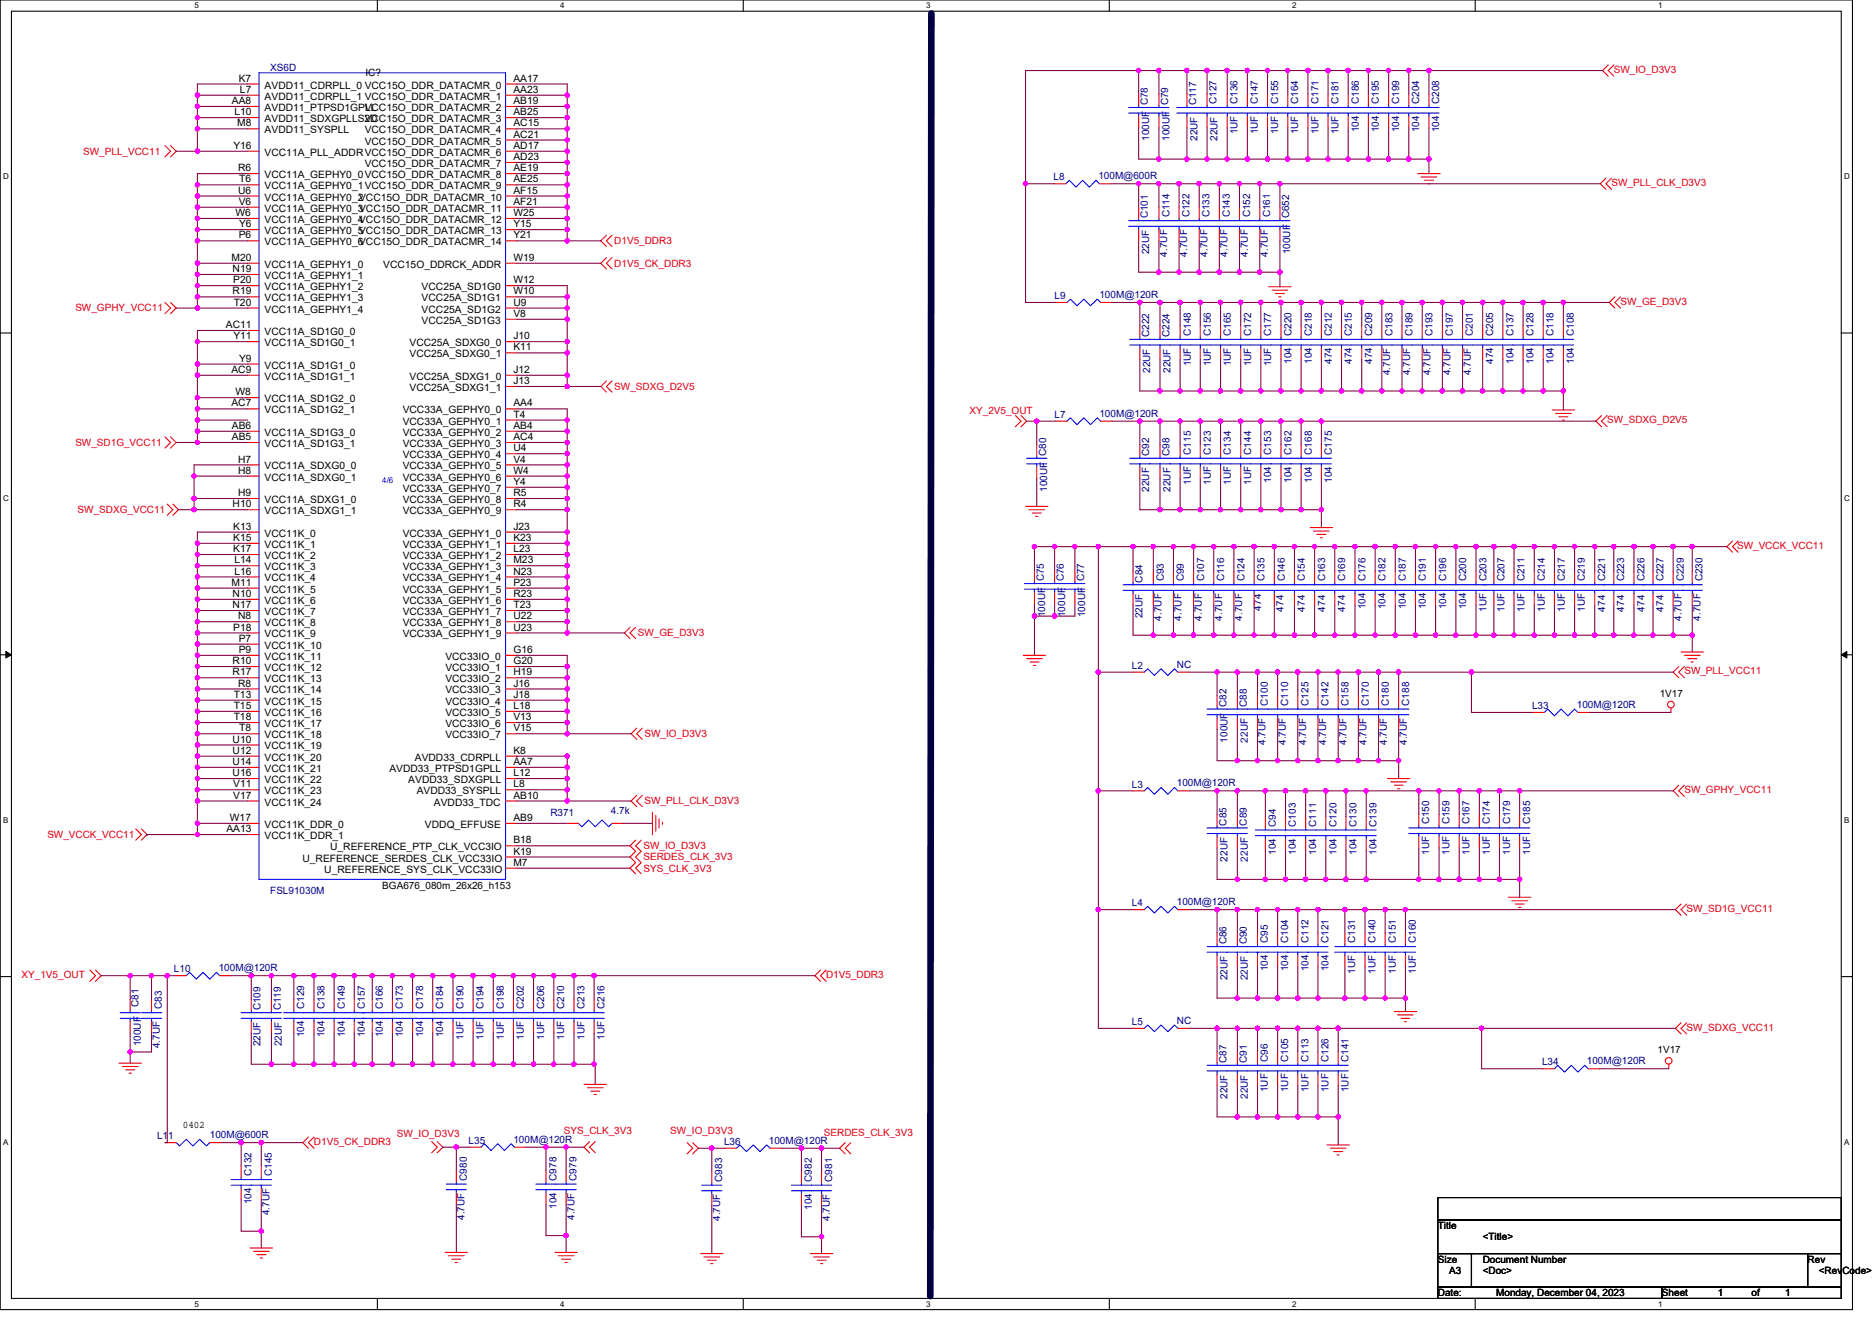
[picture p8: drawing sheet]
<svg xmlns="http://www.w3.org/2000/svg" width="297mm" height="210mm" viewBox="0 0 297 210" stroke-linecap="round" stroke-linejoin="round" font-family="sans-serif">
<defs><g id="words">
<g font-size="1.6" fill="#000080">
<text x="42.9" y="11.2">XS6D</text>
<text x="182.2" y="16.7" transform="rotate(-90 182.2 16.7)">C78</text>
<text x="185.4" y="16.7" transform="rotate(-90 185.4 16.7)">C79</text>
<text x="189.8" y="16.7" transform="rotate(-90 189.8 16.7)">C117</text>
<text x="193" y="16.5" transform="rotate(-90 193 16.5)">C127</text>
<text x="196.4" y="16.5" transform="rotate(-90 196.4 16.5)">C136</text>
<text x="199.6" y="16.5" transform="rotate(-90 199.6 16.5)">C147</text>
<text x="202.8" y="16.5" transform="rotate(-90 202.8 16.5)">C155</text>
<text x="206" y="16.5" transform="rotate(-90 206 16.5)">C164</text>
<text x="209.2" y="16.5" transform="rotate(-90 209.2 16.5)">C171</text>
<text x="212.4" y="16.5" transform="rotate(-90 212.4 16.5)">C181</text>
<text x="215.6" y="16.5" transform="rotate(-90 215.6 16.5)">C186</text>
<text x="218.8" y="16.5" transform="rotate(-90 218.8 16.5)">C195</text>
<text x="222" y="16.5" transform="rotate(-90 222 16.5)">C199</text>
<text x="225.2" y="16.5" transform="rotate(-90 225.2 16.5)">C204</text>
<text x="228.4" y="16.5" transform="rotate(-90 228.4 16.5)">C208</text>
<text x="182.3" y="22.4" transform="rotate(-90 182.3 22.4)">100UF</text>
<text x="185.5" y="22.4" transform="rotate(-90 185.5 22.4)">100UF</text>
<text x="190" y="22.4" transform="rotate(-90 190 22.4)">22UF</text>
<text x="193.2" y="22.4" transform="rotate(-90 193.2 22.4)">22UF</text>
<text x="196.4" y="21.3" transform="rotate(-90 196.4 21.3)">1UF</text>
<text x="199.6" y="21.3" transform="rotate(-90 199.6 21.3)">1UF</text>
<text x="202.8" y="21.3" transform="rotate(-90 202.8 21.3)">1UF</text>
<text x="206" y="21.3" transform="rotate(-90 206 21.3)">1UF</text>
<text x="209.2" y="21.3" transform="rotate(-90 209.2 21.3)">1UF</text>
<text x="212.4" y="21.3" transform="rotate(-90 212.4 21.3)">1UF</text>
<text x="215.6" y="21" transform="rotate(-90 215.6 21)">104</text>
<text x="218.8" y="21" transform="rotate(-90 218.8 21)">104</text>
<text x="222" y="21" transform="rotate(-90 222 21)">104</text>
<text x="225.2" y="21" transform="rotate(-90 225.2 21)">104</text>
<text x="228.4" y="21" transform="rotate(-90 228.4 21)">104</text>
<text x="167.2" y="28.6">L8</text>
<text x="174.3" y="28.4">100M@600R</text>
<text x="182.2" y="34.7" transform="rotate(-90 182.2 34.7)">C101</text>
<text x="185.5" y="34.5" transform="rotate(-90 185.5 34.5)">C114</text>
<text x="188.7" y="34.5" transform="rotate(-90 188.7 34.5)">C122</text>
<text x="191.9" y="34.5" transform="rotate(-90 191.9 34.5)">C133</text>
<text x="195.2" y="34.5" transform="rotate(-90 195.2 34.5)">C143</text>
<text x="198.3" y="34.5" transform="rotate(-90 198.3 34.5)">C152</text>
<text x="201.5" y="34.5" transform="rotate(-90 201.5 34.5)">C161</text>
<text x="204.6" y="34.7" transform="rotate(-90 204.6 34.7)">C652</text>
<text x="182.3" y="40.4" transform="rotate(-90 182.3 40.4)">22UF</text>
<text x="185.2" y="40.7" transform="rotate(-90 185.2 40.7)">4.7UF</text>
<text x="188.4" y="40.7" transform="rotate(-90 188.4 40.7)">4.7UF</text>
<text x="191.6" y="40.7" transform="rotate(-90 191.6 40.7)">4.7UF</text>
<text x="194.8" y="40.7" transform="rotate(-90 194.8 40.7)">4.7UF</text>
<text x="198" y="40.7" transform="rotate(-90 198 40.7)">4.7UF</text>
<text x="201.2" y="40.7" transform="rotate(-90 201.2 40.7)">4.7UF</text>
<text x="204.7" y="40.4" transform="rotate(-90 204.7 40.4)">100UF</text>
<text x="167.3" y="47.5">L9</text>
<text x="174.5" y="47.3">100M@120R</text>
<text x="182.3" y="53.5" transform="rotate(-90 182.3 53.5)">C222</text>
<text x="185.5" y="53.5" transform="rotate(-90 185.5 53.5)">C224</text>
<text x="188.9" y="53.3" transform="rotate(-90 188.9 53.3)">C148</text>
<text x="192.1" y="53.3" transform="rotate(-90 192.1 53.3)">C156</text>
<text x="195.3" y="53.3" transform="rotate(-90 195.3 53.3)">C165</text>
<text x="198.5" y="53.3" transform="rotate(-90 198.5 53.3)">C172</text>
<text x="201.7" y="53.3" transform="rotate(-90 201.7 53.3)">C177</text>
<text x="204.9" y="53.3" transform="rotate(-90 204.9 53.3)">C220</text>
<text x="208.1" y="53.3" transform="rotate(-90 208.1 53.3)">C218</text>
<text x="211.3" y="53.3" transform="rotate(-90 211.3 53.3)">C212</text>
<text x="214.5" y="53.3" transform="rotate(-90 214.5 53.3)">C215</text>
<text x="217.7" y="53.3" transform="rotate(-90 217.7 53.3)">C209</text>
<text x="220.9" y="53.3" transform="rotate(-90 220.9 53.3)">C183</text>
<text x="224.1" y="53.3" transform="rotate(-90 224.1 53.3)">C189</text>
<text x="227.3" y="53.3" transform="rotate(-90 227.3 53.3)">C193</text>
<text x="230.5" y="53.3" transform="rotate(-90 230.5 53.3)">C197</text>
<text x="233.7" y="53.3" transform="rotate(-90 233.7 53.3)">C201</text>
<text x="236.9" y="53.3" transform="rotate(-90 236.9 53.3)">C205</text>
<text x="240.1" y="53.3" transform="rotate(-90 240.1 53.3)">C137</text>
<text x="243.3" y="53.3" transform="rotate(-90 243.3 53.3)">C128</text>
<text x="246.5" y="53.3" transform="rotate(-90 246.5 53.3)">C118</text>
<text x="249.7" y="53.3" transform="rotate(-90 249.7 53.3)">C108</text>
<text x="182.5" y="59.2" transform="rotate(-90 182.5 59.2)">22UF</text>
<text x="185.7" y="59.2" transform="rotate(-90 185.7 59.2)">22UF</text>
<text x="188.9" y="58.1" transform="rotate(-90 188.9 58.1)">1UF</text>
<text x="192.1" y="58.1" transform="rotate(-90 192.1 58.1)">1UF</text>
<text x="195.3" y="58.1" transform="rotate(-90 195.3 58.1)">1UF</text>
<text x="198.5" y="58.1" transform="rotate(-90 198.5 58.1)">1UF</text>
<text x="201.7" y="58.1" transform="rotate(-90 201.7 58.1)">1UF</text>
<text x="204.9" y="57.8" transform="rotate(-90 204.9 57.8)">104</text>
<text x="208.1" y="57.8" transform="rotate(-90 208.1 57.8)">104</text>
<text x="211.3" y="57.8" transform="rotate(-90 211.3 57.8)">474</text>
<text x="214.5" y="57.8" transform="rotate(-90 214.5 57.8)">474</text>
<text x="217.7" y="57.8" transform="rotate(-90 217.7 57.8)">474</text>
<text x="220.6" y="59.6" transform="rotate(-90 220.6 59.6)">4.7UF</text>
<text x="223.8" y="59.6" transform="rotate(-90 223.8 59.6)">4.7UF</text>
<text x="227" y="59.6" transform="rotate(-90 227 59.6)">4.7UF</text>
<text x="230.2" y="59.6" transform="rotate(-90 230.2 59.6)">4.7UF</text>
<text x="233.4" y="59.6" transform="rotate(-90 233.4 59.6)">4.7UF</text>
<text x="236.9" y="57.8" transform="rotate(-90 236.9 57.8)">474</text>
<text x="240.1" y="57.8" transform="rotate(-90 240.1 57.8)">104</text>
<text x="243.3" y="57.8" transform="rotate(-90 243.3 57.8)">104</text>
<text x="246.5" y="57.8" transform="rotate(-90 246.5 57.8)">104</text>
<text x="249.7" y="57.8" transform="rotate(-90 249.7 57.8)">104</text>
<text x="167.3" y="66.3">L7</text>
<text x="174.5" y="66.1">100M@120R</text>
<text x="166" y="72.4" transform="rotate(-90 166 72.4)">C80</text>
<text x="182.3" y="72.4" transform="rotate(-90 182.3 72.4)">C92</text>
<text x="185.5" y="72.4" transform="rotate(-90 185.5 72.4)">C98</text>
<text x="188.9" y="77" transform="rotate(-90 188.9 77)">1UF</text>
<text x="188.9" y="72.2" transform="rotate(-90 188.9 72.2)">C115</text>
<text x="192.1" y="77" transform="rotate(-90 192.1 77)">1UF</text>
<text x="192.1" y="72.2" transform="rotate(-90 192.1 72.2)">C123</text>
<text x="195.3" y="77" transform="rotate(-90 195.3 77)">1UF</text>
<text x="195.3" y="72.2" transform="rotate(-90 195.3 72.2)">C134</text>
<text x="198.5" y="77" transform="rotate(-90 198.5 77)">1UF</text>
<text x="198.5" y="72.2" transform="rotate(-90 198.5 72.2)">C144</text>
<text x="201.7" y="76.6" transform="rotate(-90 201.7 76.6)">104</text>
<text x="201.7" y="72.2" transform="rotate(-90 201.7 72.2)">C153</text>
<text x="204.9" y="76.6" transform="rotate(-90 204.9 76.6)">104</text>
<text x="204.9" y="72.2" transform="rotate(-90 204.9 72.2)">C162</text>
<text x="208.1" y="76.6" transform="rotate(-90 208.1 76.6)">104</text>
<text x="208.1" y="72.2" transform="rotate(-90 208.1 72.2)">C168</text>
<text x="211.3" y="76.6" transform="rotate(-90 211.3 76.6)">104</text>
<text x="211.3" y="72.2" transform="rotate(-90 211.3 72.2)">C175</text>
<text x="166.2" y="78.1" transform="rotate(-90 166.2 78.1)">100UF</text>
<text x="182.3" y="78.1" transform="rotate(-90 182.3 78.1)">22UF</text>
<text x="185.7" y="78.1" transform="rotate(-90 185.7 78.1)">22UF</text>
<text x="165.6" y="92.3" transform="rotate(-90 165.6 92.3)">C75</text>
<text x="168.8" y="92.3" transform="rotate(-90 168.8 92.3)">C76</text>
<text x="172" y="92.3" transform="rotate(-90 172 92.3)">C77</text>
<text x="181.3" y="92.5" transform="rotate(-90 181.3 92.5)">C84</text>
<text x="184.7" y="92.3" transform="rotate(-90 184.7 92.3)">C93</text>
<text x="187.9" y="92.3" transform="rotate(-90 187.9 92.3)">C99</text>
<text x="191" y="92.3" transform="rotate(-90 191 92.3)">C107</text>
<text x="194.3" y="92.3" transform="rotate(-90 194.3 92.3)">C116</text>
<text x="197.5" y="92.3" transform="rotate(-90 197.5 92.3)">C124</text>
<text x="200.7" y="92.3" transform="rotate(-90 200.7 92.3)">C135</text>
<text x="203.9" y="92.3" transform="rotate(-90 203.9 92.3)">C146</text>
<text x="207" y="92.3" transform="rotate(-90 207 92.3)">C154</text>
<text x="210.3" y="92.3" transform="rotate(-90 210.3 92.3)">C163</text>
<text x="213.5" y="92.3" transform="rotate(-90 213.5 92.3)">C169</text>
<text x="216.7" y="92.3" transform="rotate(-90 216.7 92.3)">C176</text>
<text x="219.9" y="92.3" transform="rotate(-90 219.9 92.3)">C182</text>
<text x="223.1" y="92.3" transform="rotate(-90 223.1 92.3)">C187</text>
<text x="226.3" y="92.3" transform="rotate(-90 226.3 92.3)">C191</text>
<text x="229.5" y="92.3" transform="rotate(-90 229.5 92.3)">C196</text>
<text x="232.7" y="92.3" transform="rotate(-90 232.7 92.3)">C200</text>
<text x="235.9" y="92.3" transform="rotate(-90 235.9 92.3)">C203</text>
<text x="238.7" y="92.3" transform="rotate(-90 238.7 92.3)">C207</text>
<text x="241.9" y="92.3" transform="rotate(-90 241.9 92.3)">C211</text>
<text x="245.1" y="92.3" transform="rotate(-90 245.1 92.3)">C214</text>
<text x="248.3" y="92.3" transform="rotate(-90 248.3 92.3)">C217</text>
<text x="251.5" y="92.3" transform="rotate(-90 251.5 92.3)">C219</text>
<text x="254.7" y="92.3" transform="rotate(-90 254.7 92.3)">C221</text>
<text x="257.7" y="92.3" transform="rotate(-90 257.7 92.3)">C223</text>
<text x="260.9" y="92.3" transform="rotate(-90 260.9 92.3)">C226</text>
<text x="263.9" y="92.3" transform="rotate(-90 263.9 92.3)">C227</text>
<text x="267.2" y="92.3" transform="rotate(-90 267.2 92.3)">C229</text>
<text x="270.2" y="92.3" transform="rotate(-90 270.2 92.3)">C230</text>
<text x="165.8" y="98" transform="rotate(-90 165.8 98)">100UF</text>
<text x="169" y="98" transform="rotate(-90 169 98)">100UF</text>
<text x="172.2" y="98" transform="rotate(-90 172.2 98)">100UF</text>
<text x="181.3" y="98.1" transform="rotate(-90 181.3 98.1)">22UF</text>
<text x="184.3" y="98.5" transform="rotate(-90 184.3 98.5)">4.7UF</text>
<text x="187.5" y="98.5" transform="rotate(-90 187.5 98.5)">4.7UF</text>
<text x="190.7" y="98.5" transform="rotate(-90 190.7 98.5)">4.7UF</text>
<text x="193.9" y="98.5" transform="rotate(-90 193.9 98.5)">4.7UF</text>
<text x="197.1" y="98.5" transform="rotate(-90 197.1 98.5)">4.7UF</text>
<text x="200.1" y="96.9" transform="rotate(-90 200.1 96.9)">474</text>
<text x="203.7" y="97.1" transform="rotate(-90 203.7 97.1)">474</text>
<text x="207" y="97.1" transform="rotate(-90 207 97.1)">474</text>
<text x="210.3" y="97.1" transform="rotate(-90 210.3 97.1)">474</text>
<text x="213.5" y="97.1" transform="rotate(-90 213.5 97.1)">474</text>
<text x="216.7" y="96.7" transform="rotate(-90 216.7 96.7)">104</text>
<text x="219.9" y="96.7" transform="rotate(-90 219.9 96.7)">104</text>
<text x="223.1" y="96.7" transform="rotate(-90 223.1 96.7)">104</text>
<text x="226.3" y="96.7" transform="rotate(-90 226.3 96.7)">104</text>
<text x="229.5" y="96.7" transform="rotate(-90 229.5 96.7)">104</text>
<text x="232.7" y="96.7" transform="rotate(-90 232.7 96.7)">104</text>
<text x="235.9" y="97.1" transform="rotate(-90 235.9 97.1)">1UF</text>
<text x="238.7" y="97.1" transform="rotate(-90 238.7 97.1)">1UF</text>
<text x="241.9" y="97.1" transform="rotate(-90 241.9 97.1)">1UF</text>
<text x="245.1" y="97.1" transform="rotate(-90 245.1 97.1)">1UF</text>
<text x="248.3" y="97.1" transform="rotate(-90 248.3 97.1)">1UF</text>
<text x="251.5" y="97.1" transform="rotate(-90 251.5 97.1)">1UF</text>
<text x="254.7" y="97.1" transform="rotate(-90 254.7 97.1)">474</text>
<text x="257.7" y="97.1" transform="rotate(-90 257.7 97.1)">474</text>
<text x="260.9" y="97.1" transform="rotate(-90 260.9 97.1)">474</text>
<text x="263.9" y="97.1" transform="rotate(-90 263.9 97.1)">474</text>
<text x="266.8" y="98.5" transform="rotate(-90 266.8 98.5)">4.7UF</text>
<text x="269.8" y="98.5" transform="rotate(-90 269.8 98.5)">4.7UF</text>
<text x="179.6" y="106.2">L2</text>
<text x="186.7" y="106">NC</text>
<text x="194.6" y="112.2" transform="rotate(-90 194.6 112.2)">C82</text>
<text x="197.8" y="112.2" transform="rotate(-90 197.8 112.2)">C88</text>
<text x="201.2" y="112" transform="rotate(-90 201.2 112)">C100</text>
<text x="204.4" y="112" transform="rotate(-90 204.4 112)">C110</text>
<text x="207.6" y="112" transform="rotate(-90 207.6 112)">C125</text>
<text x="210.8" y="112" transform="rotate(-90 210.8 112)">C142</text>
<text x="214" y="112" transform="rotate(-90 214 112)">C158</text>
<text x="217.2" y="112" transform="rotate(-90 217.2 112)">C170</text>
<text x="220.4" y="112" transform="rotate(-90 220.4 112)">C180</text>
<text x="223.6" y="112" transform="rotate(-90 223.6 112)">C188</text>
<text x="243.1" y="112.5">L33</text>
<text x="250.2" y="112.4">100M@120R</text>
<text x="194.8" y="117.9" transform="rotate(-90 194.8 117.9)">100UF</text>
<text x="198" y="117.9" transform="rotate(-90 198 117.9)">22UF</text>
<text x="200.8" y="118.2" transform="rotate(-90 200.8 118.2)">4.7UF</text>
<text x="204" y="118.2" transform="rotate(-90 204 118.2)">4.7UF</text>
<text x="207.2" y="118.2" transform="rotate(-90 207.2 118.2)">4.7UF</text>
<text x="210.4" y="118.2" transform="rotate(-90 210.4 118.2)">4.7UF</text>
<text x="213.6" y="118.2" transform="rotate(-90 213.6 118.2)">4.7UF</text>
<text x="216.8" y="118.2" transform="rotate(-90 216.8 118.2)">4.7UF</text>
<text x="220" y="118.2" transform="rotate(-90 220 118.2)">4.7UF</text>
<text x="223.2" y="118.2" transform="rotate(-90 223.2 118.2)">4.7UF</text>
<text x="179.6" y="125">L3</text>
<text x="186.7" y="124.8">100M@120R</text>
<text x="87.3" y="129.4">R371</text>
<text x="96.9" y="129.3">4.7k</text>
<text x="194.6" y="131" transform="rotate(-90 194.6 131)">C85</text>
<text x="197.8" y="131" transform="rotate(-90 197.8 131)">C89</text>
<text x="202.4" y="131.2" transform="rotate(-90 202.4 131.2)">C94</text>
<text x="205.6" y="131.2" transform="rotate(-90 205.6 131.2)">C103</text>
<text x="208.8" y="131.2" transform="rotate(-90 208.8 131.2)">C111</text>
<text x="212" y="131.2" transform="rotate(-90 212 131.2)">C120</text>
<text x="215.2" y="131.2" transform="rotate(-90 215.2 131.2)">C130</text>
<text x="218.4" y="131.2" transform="rotate(-90 218.4 131.2)">C139</text>
<text x="226.8" y="130.9" transform="rotate(-90 226.8 130.9)">C150</text>
<text x="230" y="130.9" transform="rotate(-90 230 130.9)">C159</text>
<text x="233.2" y="130.9" transform="rotate(-90 233.2 130.9)">C167</text>
<text x="236.4" y="130.9" transform="rotate(-90 236.4 130.9)">C174</text>
<text x="239.6" y="130.9" transform="rotate(-90 239.6 130.9)">C179</text>
<text x="242.8" y="130.9" transform="rotate(-90 242.8 130.9)">C185</text>
<text x="194.8" y="136.7" transform="rotate(-90 194.8 136.7)">22UF</text>
<text x="198" y="136.7" transform="rotate(-90 198 136.7)">22UF</text>
<text x="202.4" y="135.7" transform="rotate(-90 202.4 135.7)">104</text>
<text x="205.6" y="135.7" transform="rotate(-90 205.6 135.7)">104</text>
<text x="208.8" y="135.7" transform="rotate(-90 208.8 135.7)">104</text>
<text x="212" y="135.7" transform="rotate(-90 212 135.7)">104</text>
<text x="215.2" y="135.7" transform="rotate(-90 215.2 135.7)">104</text>
<text x="218.4" y="135.7" transform="rotate(-90 218.4 135.7)">104</text>
<text x="226.8" y="135.7" transform="rotate(-90 226.8 135.7)">1UF</text>
<text x="230" y="135.7" transform="rotate(-90 230 135.7)">1UF</text>
<text x="233.2" y="135.7" transform="rotate(-90 233.2 135.7)">1UF</text>
<text x="236.4" y="135.7" transform="rotate(-90 236.4 135.7)">1UF</text>
<text x="239.6" y="135.7" transform="rotate(-90 239.6 135.7)">1UF</text>
<text x="242.8" y="135.7" transform="rotate(-90 242.8 135.7)">1UF</text>
<text x="42.9" y="141.9">FSL91030M</text>
<text x="179.6" y="143.8">L4</text>
<text x="186.7" y="143.7">100M@120R</text>
<text x="194.6" y="149.9" transform="rotate(-90 194.6 149.9)">C86</text>
<text x="197.8" y="149.9" transform="rotate(-90 197.8 149.9)">C90</text>
<text x="201.2" y="149.7" transform="rotate(-90 201.2 149.7)">C95</text>
<text x="204.4" y="149.7" transform="rotate(-90 204.4 149.7)">C104</text>
<text x="207.6" y="149.7" transform="rotate(-90 207.6 149.7)">C112</text>
<text x="210.8" y="149.7" transform="rotate(-90 210.8 149.7)">C121</text>
<text x="215" y="149.7" transform="rotate(-90 215 149.7)">C131</text>
<text x="218.3" y="149.7" transform="rotate(-90 218.3 149.7)">C140</text>
<text x="221.5" y="149.7" transform="rotate(-90 221.5 149.7)">C151</text>
<text x="224.7" y="149.7" transform="rotate(-90 224.7 149.7)">C160</text>
<text x="27.6" y="154.3">L10</text>
<text x="34.7" y="154.2">100M@120R</text>
<text x="194.8" y="155.6" transform="rotate(-90 194.8 155.6)">22UF</text>
<text x="198" y="155.6" transform="rotate(-90 198 155.6)">22UF</text>
<text x="201.2" y="154.2" transform="rotate(-90 201.2 154.2)">104</text>
<text x="204.4" y="154.2" transform="rotate(-90 204.4 154.2)">104</text>
<text x="207.6" y="154.2" transform="rotate(-90 207.6 154.2)">104</text>
<text x="210.8" y="154.2" transform="rotate(-90 210.8 154.2)">104</text>
<text x="215" y="154.5" transform="rotate(-90 215 154.5)">1UF</text>
<text x="218.3" y="154.5" transform="rotate(-90 218.3 154.5)">1UF</text>
<text x="221.5" y="154.5" transform="rotate(-90 221.5 154.5)">1UF</text>
<text x="224.7" y="154.5" transform="rotate(-90 224.7 154.5)">1UF</text>
<text x="22" y="159.9" transform="rotate(-90 22 159.9)">C81</text>
<text x="25.7" y="160.2" transform="rotate(-90 25.7 160.2)">C83</text>
<text x="41.4" y="160.4" transform="rotate(-90 41.4 160.4)">C109</text>
<text x="44.6" y="160.4" transform="rotate(-90 44.6 160.4)">C119</text>
<text x="48.3" y="160.2" transform="rotate(-90 48.3 160.2)">C129</text>
<text x="51.5" y="160.2" transform="rotate(-90 51.5 160.2)">C138</text>
<text x="54.7" y="160.2" transform="rotate(-90 54.7 160.2)">C149</text>
<text x="57.9" y="160.2" transform="rotate(-90 57.9 160.2)">C157</text>
<text x="60.7" y="160.2" transform="rotate(-90 60.7 160.2)">C166</text>
<text x="63.9" y="160.2" transform="rotate(-90 63.9 160.2)">C173</text>
<text x="67.1" y="160.2" transform="rotate(-90 67.1 160.2)">C178</text>
<text x="70.3" y="160.2" transform="rotate(-90 70.3 160.2)">C184</text>
<text x="73.5" y="160.2" transform="rotate(-90 73.5 160.2)">C190</text>
<text x="76.7" y="160.2" transform="rotate(-90 76.7 160.2)">C194</text>
<text x="79.9" y="160.2" transform="rotate(-90 79.9 160.2)">C198</text>
<text x="83.1" y="160.2" transform="rotate(-90 83.1 160.2)">C202</text>
<text x="86.3" y="160.2" transform="rotate(-90 86.3 160.2)">C206</text>
<text x="89.5" y="160.2" transform="rotate(-90 89.5 160.2)">C210</text>
<text x="92.7" y="160.2" transform="rotate(-90 92.7 160.2)">C213</text>
<text x="95.9" y="160.2" transform="rotate(-90 95.9 160.2)">C216</text>
<text x="22.3" y="166.1" transform="rotate(-90 22.3 166.1)">100UF</text>
<text x="25.4" y="166.4" transform="rotate(-90 25.4 166.4)">4.7UF</text>
<text x="41.4" y="166.1" transform="rotate(-90 41.4 166.1)">22UF</text>
<text x="44.7" y="166.1" transform="rotate(-90 44.7 166.1)">22UF</text>
<text x="48.3" y="164.6" transform="rotate(-90 48.3 164.6)">104</text>
<text x="51.5" y="164.6" transform="rotate(-90 51.5 164.6)">104</text>
<text x="54.7" y="164.6" transform="rotate(-90 54.7 164.6)">104</text>
<text x="57.9" y="164.6" transform="rotate(-90 57.9 164.6)">104</text>
<text x="60.7" y="164.6" transform="rotate(-90 60.7 164.6)">104</text>
<text x="63.9" y="164.6" transform="rotate(-90 63.9 164.6)">104</text>
<text x="67.1" y="164.6" transform="rotate(-90 67.1 164.6)">104</text>
<text x="70.3" y="164.6" transform="rotate(-90 70.3 164.6)">104</text>
<text x="73.5" y="165" transform="rotate(-90 73.5 165)">1UF</text>
<text x="76.7" y="165" transform="rotate(-90 76.7 165)">1UF</text>
<text x="79.9" y="165" transform="rotate(-90 79.9 165)">1UF</text>
<text x="83.1" y="165" transform="rotate(-90 83.1 165)">1UF</text>
<text x="86.3" y="165" transform="rotate(-90 86.3 165)">1UF</text>
<text x="89.5" y="165" transform="rotate(-90 89.5 165)">1UF</text>
<text x="92.7" y="165" transform="rotate(-90 92.7 165)">1UF</text>
<text x="95.9" y="165" transform="rotate(-90 95.9 165)">1UF</text>
<text x="179.6" y="162.7">L5</text>
<text x="186.7" y="162.5">NC</text>
<text x="194.6" y="168.7" transform="rotate(-90 194.6 168.7)">C87</text>
<text x="197.8" y="168.7" transform="rotate(-90 197.8 168.7)">C91</text>
<text x="201.2" y="173.4" transform="rotate(-90 201.2 173.4)">1UF</text>
<text x="201.2" y="168.6" transform="rotate(-90 201.2 168.6)">C96</text>
<text x="204.4" y="173.4" transform="rotate(-90 204.4 173.4)">1UF</text>
<text x="204.4" y="168.6" transform="rotate(-90 204.4 168.6)">C105</text>
<text x="207.6" y="173.4" transform="rotate(-90 207.6 173.4)">1UF</text>
<text x="207.6" y="168.6" transform="rotate(-90 207.6 168.6)">C113</text>
<text x="210.8" y="173.4" transform="rotate(-90 210.8 173.4)">1UF</text>
<text x="210.8" y="168.6" transform="rotate(-90 210.8 168.6)">C126</text>
<text x="214" y="173.4" transform="rotate(-90 214 173.4)">1UF</text>
<text x="214" y="168.6" transform="rotate(-90 214 168.6)">C141</text>
<text x="244.7" y="169.1">L34</text>
<text x="251.8" y="168.9">100M@120R</text>
<text x="194.8" y="174.4" transform="rotate(-90 194.8 174.4)">22UF</text>
<text x="198" y="174.4" transform="rotate(-90 198 174.4)">22UF</text>
<text x="24.9" y="180.8">L11</text>
<text x="33.3" y="180.6">100M@600R</text>
<text x="74.4" y="181.5">L35</text>
<text x="81.5" y="181.4">100M@120R</text>
<text x="114.9" y="181.7">L36</text>
<text x="122" y="181.5">100M@120R</text>
<text x="39.9" y="191.1" transform="rotate(-90 39.9 191.1)">104</text>
<text x="39.9" y="186.7" transform="rotate(-90 39.9 186.7)">C132</text>
<text x="43.1" y="186.7" transform="rotate(-90 43.1 186.7)">C145</text>
<text x="74.1" y="187.4" transform="rotate(-90 74.1 187.4)">C980</text>
<text x="88.3" y="191.9" transform="rotate(-90 88.3 191.9)">104</text>
<text x="88.3" y="187.4" transform="rotate(-90 88.3 187.4)">C978</text>
<text x="91.5" y="187.4" transform="rotate(-90 91.5 187.4)">C979</text>
<text x="114.6" y="187.6" transform="rotate(-90 114.6 187.6)">C983</text>
<text x="128.8" y="187.6" transform="rotate(-90 128.8 187.6)">C982</text>
<text x="132" y="187.6" transform="rotate(-90 132 187.6)">C981</text>
<text x="42.8" y="192.9" transform="rotate(-90 42.8 192.9)">4.7UF</text>
<text x="73.7" y="193.6" transform="rotate(-90 73.7 193.6)">4.7UF</text>
<text x="91.1" y="193.6" transform="rotate(-90 91.1 193.6)">4.7UF</text>
<text x="114.3" y="193.8" transform="rotate(-90 114.3 193.8)">4.7UF</text>
<text x="128.8" y="192" transform="rotate(-90 128.8 192)">104</text>
<text x="131.7" y="193.8" transform="rotate(-90 131.7 193.8)">4.7UF</text>
</g>
<g font-size="1.6" fill="#d50000">
<text x="256.1" y="11.6">SW_IO_D3V3</text>
<text x="13.2" y="24.5">SW_PLL_VCC11</text>
<text x="255.7" y="29.5">SW_PLL_CLK_D3V3</text>
<text x="97.5" y="38.8">D1V5_DDR3</text>
<text x="97.5" y="42.3">D1V5_CK_DDR3</text>
<text x="12" y="49.4">SW_GPHY_VCC11</text>
<text x="257.1" y="48.4">SW_GE_D3V3</text>
<text x="97.5" y="61.9">SW_SDXG_D2V5</text>
<text x="153.8" y="65.8">XY_2V5_OUT</text>
<text x="12" y="70.8">SW_SD1G_VCC11</text>
<text x="255" y="67.2">SW_SDXG_D2V5</text>
<text x="12.3" y="81.4">SW_SDXG_VCC11</text>
<text x="275.6" y="87.1">SW_VCCK_VCC11</text>
<text x="101.2" y="101">SW_GE_D3V3</text>
<text x="267.3" y="107">SW_PLL_VCC11</text>
<text x="102.3" y="117">SW_IO_D3V3</text>
<text x="267.3" y="125.9">SW_GPHY_VCC11</text>
<text x="102.3" y="127.7">SW_PLL_CLK_D3V3</text>
<text x="7.5" y="133">SW_VCCK_VCC11</text>
<text x="102.1" y="134.8">SW_IO_D3V3</text>
<text x="102.1" y="136.5">SERDES_CLK_3V3</text>
<text x="102.1" y="138.3">SYS_CLK_3V3</text>
<text x="267.6" y="144.7">SW_SD1G_VCC11</text>
<text x="3.4" y="155.2">XY_1V5_OUT</text>
<text x="131.1" y="155.2">D1V5_DDR3</text>
<text x="267.6" y="163.6">SW_SDXG_VCC11</text>
<text x="89.5" y="179.9">SYS_CLK_3V3</text>
<text x="106.4" y="179.9">SW_IO_D3V3</text>
<text x="49.8" y="181.7">D1V5_CK_DDR3</text>
<text x="63" y="180.5">SW_IO_D3V3</text>
<text x="130.7" y="180.3">SERDES_CLK_3V3</text>
</g>
<g font-size="1.6">
<text x="36.8" y="16.5">AA8</text>
<text x="37.9" y="13">K7</text>
<text x="38.1" y="14.7">L7</text>
<text x="42" y="17.6">AVDD11_PTPSD1GPLL</text>
<text x="42" y="15.8">AVDD11_CDRPLL_1 VCC15O_DDR_DATACMR_1</text>
<text x="42" y="14.1">AVDD11_CDRPLL_0 VCC15O_DDR_DATACMR_0</text>
<text x="57.9" y="17.6">VCC15O_DDR_DATACMR_2</text>
<text x="58" y="12.1">IC?</text>
<text x="81.5" y="13">AA17</text>
<text x="81.5" y="14.7">AA23</text>
<text x="81.5" y="16.5">AB19</text>
<text x="37" y="23.6">Y16</text>
<text x="37.2" y="18.3">L10</text>
<text x="37.6" y="20.1">M8</text>
<text x="42" y="21.2">AVDD11_SYSPLL</text>
<text x="42" y="19.4">AVDD11_SDXGPLLS2D</text>
<text x="57.9" y="19.4">VCC15O_DDR_DATACMR_3</text>
<text x="57.9" y="21.2">VCC15O_DDR_DATACMR_4</text>
<text x="57.9" y="22.9">VCC15O_DDR_DATACMR_5</text>
<text x="81.5" y="18.3">AB25</text>
<text x="81.5" y="20.1">AC15</text>
<text x="81.5" y="21.8">AC21</text>
<text x="81.5" y="23.6">AD17</text>
<text x="37.8" y="27.2">R6</text>
<text x="38" y="29">T6</text>
<text x="42" y="28.3">VCC11A_GEPHY0_0VCC15O_DDR_DATACMR_8</text>
<text x="42" y="24.7">VCC11A_PLL_ADDRVCC15O_DDR_DATACMR_6</text>
<text x="57.9" y="26.5">VCC15O_DDR_DATACMR_7</text>
<text x="81.5" y="25.4">AD23</text>
<text x="81.5" y="27.2">AE19</text>
<text x="81.5" y="29">AE25</text>
<text x="37.4" y="34.3">W6</text>
<text x="37.8" y="30.7">U6</text>
<text x="37.9" y="32.5">V6</text>
<text x="42" y="35.4">VCC11A_GEPHY0_4VCC15O_DDR_DATACMR_12</text>
<text x="42" y="33.6">VCC11A_GEPHY0_3VCC15O_DDR_DATACMR_11</text>
<text x="42" y="31.8">VCC11A_GEPHY0_2VCC15O_DDR_DATACMR_10</text>
<text x="42" y="30.1">VCC11A_GEPHY0_1VCC15O_DDR_DATACMR_9</text>
<text x="81.5" y="30.7">AF15</text>
<text x="81.5" y="32.5">AF21</text>
<text x="81.5" y="34.3">W25</text>
<text x="36.7" y="41.4">M20</text>
<text x="37.9" y="37.8">P6</text>
<text x="37.9" y="36.1">Y6</text>
<text x="42" y="38.9">VCC11A_GEPHY0_6VCC15O_DDR_DATACMR_14</text>
<text x="42" y="37.2">VCC11A_GEPHY0_5VCC15O_DDR_DATACMR_13</text>
<text x="81.5" y="41.4">W19</text>
<text x="81.5" y="36.1">Y15</text>
<text x="81.5" y="37.8">Y21</text>
<text x="36.9" y="46.7">R19</text>
<text x="36.9" y="43.2">N19</text>
<text x="37" y="45">P20</text>
<text x="42" y="47.8">VCC11A_GEPHY1_3</text>
<text x="42" y="46.1">VCC11A_GEPHY1_2</text>
<text x="42" y="44.3">VCC11A_GEPHY1_1</text>
<text x="42" y="42.5">VCC11A_GEPHY1_0</text>
<text x="60.8" y="42.5">VCC15O_DDRCK_ADDR</text>
<text x="66.9" y="46.1">VCC25A_SD1G0</text>
<text x="66.9" y="47.8">VCC25A_SD1G1</text>
<text x="81.5" y="45">W12</text>
<text x="81.5" y="46.7">W10</text>
<text x="35.8" y="52.1">AC11</text>
<text x="37" y="53.8">Y11</text>
<text x="37.1" y="48.5">T20</text>
<text x="42" y="53.2">VCC11A_SD1G0_0</text>
<text x="42" y="49.6">VCC11A_GEPHY1_4</text>
<text x="66.9" y="49.6">VCC25A_SD1G2</text>
<text x="66.9" y="51.4">VCC25A_SD1G3</text>
<text x="81.5" y="48.5">U9</text>
<text x="81.5" y="50.3">V8</text>
<text x="81.5" y="53.8">J10</text>
<text x="36.7" y="59.2">AC9</text>
<text x="37.9" y="57.4">Y9</text>
<text x="42" y="58.5">VCC11A_SD1G1_0</text>
<text x="42" y="54.9">VCC11A_SD1G0_1</text>
<text x="65" y="54.9">VCC25A_SDXG0_0</text>
<text x="65" y="56.7">VCC25A_SDXG0_1</text>
<text x="81.5" y="55.6">K11</text>
<text x="81.5" y="59.2">J12</text>
<text x="36.7" y="64.5">AC7</text>
<text x="37.4" y="62.7">W8</text>
<text x="42" y="65.6">VCC11A_SD1G2_1</text>
<text x="42" y="63.8">VCC11A_SD1G2_0</text>
<text x="42" y="60.3">VCC11A_SD1G1_1</text>
<text x="63.9" y="65.6">VCC33A_GEPHY0_0</text>
<text x="65" y="60.3">VCC25A_SDXG1_0</text>
<text x="65" y="62.1">VCC25A_SDXG1_1</text>
<text x="81.5" y="64.5">AA4</text>
<text x="81.5" y="61">J13</text>
<text x="36.8" y="69.9">AB5</text>
<text x="36.8" y="68.1">AB6</text>
<text x="42" y="71">VCC11A_SD1G3_1</text>
<text x="42" y="69.2">VCC11A_SD1G3_0</text>
<text x="63.9" y="67.4">VCC33A_GEPHY0_1</text>
<text x="63.9" y="69.2">VCC33A_GEPHY0_2</text>
<text x="63.9" y="71">VCC33A_GEPHY0_3</text>
<text x="81.5" y="66.3">T4</text>
<text x="81.5" y="68.1">AB4</text>
<text x="81.5" y="69.9">AC4</text>
<text x="81.5" y="71.6">U4</text>
<text x="37.8" y="75.2">H8</text>
<text x="37.8" y="73.4">H7</text>
<text x="42" y="76.3">VCC11A_SDXG0_1</text>
<text x="42" y="74.5">VCC11A_SDXG0_0</text>
<text x="63.9" y="72.7">VCC33A_GEPHY0_4</text>
<text x="63.9" y="74.5">VCC33A_GEPHY0_5</text>
<text x="63.9" y="76.3">VCC33A_GEPHY0_6</text>
<text x="81.5" y="73.4">V4</text>
<text x="81.5" y="75.2">W4</text>
<text x="81.5" y="77">Y4</text>
<text x="36.9" y="80.5">H10</text>
<text x="37.8" y="78.7">H9</text>
<text x="42" y="81.6">VCC11A_SDXG1_1</text>
<text x="42" y="79.8">VCC11A_SDXG1_0</text>
<text x="63.9" y="78.1">VCC33A_GEPHY0_7</text>
<text x="63.9" y="79.8">VCC33A_GEPHY0_8</text>
<text x="63.9" y="81.6">VCC33A_GEPHY0_9</text>
<text x="81.5" y="78.7">R5</text>
<text x="81.5" y="80.5">R4</text>
<text x="37" y="87.6">K17</text>
<text x="37" y="85.9">K15</text>
<text x="37" y="84.1">K13</text>
<text x="37.2" y="89.4">L14</text>
<text x="42" y="88.7">VCC11K_2</text>
<text x="42" y="87">VCC11K_1</text>
<text x="42" y="85.2">VCC11K_0</text>
<text x="63.9" y="85.2">VCC33A_GEPHY1_0</text>
<text x="63.9" y="87">VCC33A_GEPHY1_1</text>
<text x="63.9" y="88.7">VCC33A_GEPHY1_2</text>
<text x="81.5" y="84.1">J23</text>
<text x="81.5" y="85.9">K23</text>
<text x="81.5" y="87.6">L23</text>
<text x="81.5" y="89.4">M23</text>
<text x="36.7" y="93">M11</text>
<text x="36.9" y="94.7">N10</text>
<text x="37.2" y="91.2">L16</text>
<text x="42" y="95.8">VCC11K_6</text>
<text x="42" y="94.1">VCC11K_5</text>
<text x="42" y="92.3">VCC11K_4</text>
<text x="42" y="90.5">VCC11K_3</text>
<text x="63.9" y="90.5">VCC33A_GEPHY1_3</text>
<text x="63.9" y="92.3">VCC33A_GEPHY1_4</text>
<text x="63.9" y="94.1">VCC33A_GEPHY1_5</text>
<text x="63.9" y="95.8">VCC33A_GEPHY1_6</text>
<text x="81.5" y="91.2">N23</text>
<text x="81.5" y="93">P23</text>
<text x="81.5" y="94.7">R23</text>
<text x="36.9" y="96.5">N17</text>
<text x="37" y="100.1">P18</text>
<text x="37.8" y="98.3">N8</text>
<text x="37.9" y="101.9">P7</text>
<text x="42" y="101.2">VCC11K_9</text>
<text x="42" y="99.4">VCC11K_8</text>
<text x="42" y="97.6">VCC11K_7</text>
<text x="63.9" y="97.6">VCC33A_GEPHY1_7</text>
<text x="63.9" y="99.4">VCC33A_GEPHY1_8</text>
<text x="63.9" y="101.2">VCC33A_GEPHY1_9</text>
<text x="81.5" y="96.5">T23</text>
<text x="81.5" y="98.3">U22</text>
<text x="81.5" y="100.1">U23</text>
<text x="36.9" y="107.2">R17</text>
<text x="36.9" y="105.4">R10</text>
<text x="37.9" y="103.6">P9</text>
<text x="42" y="106.5">VCC11K_12</text>
<text x="42" y="104.7">VCC11K_11</text>
<text x="42" y="103">VCC11K_10</text>
<text x="70.7" y="104.7">VCC33IO_0</text>
<text x="70.7" y="106.5">VCC33IO_1</text>
<text x="81.5" y="103.6">G16</text>
<text x="81.5" y="105.4">G20</text>
<text x="81.5" y="107.2">H19</text>
<text x="37.1" y="112.5">T15</text>
<text x="37.1" y="110.7">T13</text>
<text x="37.8" y="109">R8</text>
<text x="42" y="113.6">VCC11K_16</text>
<text x="42" y="111.8">VCC11K_15</text>
<text x="42" y="110.1">VCC11K_14</text>
<text x="42" y="108.3">VCC11K_13</text>
<text x="70.7" y="108.3">VCC33IO_2</text>
<text x="70.7" y="110.1">VCC33IO_3</text>
<text x="70.7" y="111.8">VCC33IO_4</text>
<text x="70.7" y="113.6">VCC33IO_5</text>
<text x="81.5" y="109">J16</text>
<text x="81.5" y="110.7">J18</text>
<text x="81.5" y="112.5">L18</text>
<text x="263.4" y="110.6">1V17</text>
<text x="36.9" y="119.6">U12</text>
<text x="36.9" y="117.9">U10</text>
<text x="37.1" y="114.3">T18</text>
<text x="38" y="116.1">T8</text>
<text x="42" y="119">VCC11K_19</text>
<text x="42" y="117.2">VCC11K_18</text>
<text x="42" y="115.4">VCC11K_17</text>
<text x="70.7" y="115.4">VCC33IO_6</text>
<text x="70.7" y="117.2">VCC33IO_7</text>
<text x="81.5" y="119.6">K8</text>
<text x="81.5" y="114.3">V13</text>
<text x="81.5" y="116.1">V15</text>
<text x="36.9" y="123.2">U16</text>
<text x="36.9" y="121.4">U14</text>
<text x="37" y="125">V11</text>
<text x="42" y="124.3">VCC11K_22</text>
<text x="42" y="122.5">VCC11K_21</text>
<text x="42" y="120.7">VCC11K_20</text>
<text x="61.8" y="122.5">AVDD33_PTPSD1GPLL</text>
<text x="64.8" y="124.3">AVDD33_SDXGPLL</text>
<text x="65.8" y="120.7">AVDD33_CDRPLL</text>
<text x="81.5" y="123.2">L12</text>
<text x="81.5" y="121.4">AA7</text>
<text x="81.5" y="125">L8</text>
<text x="36.5" y="130.3">W17</text>
<text x="37" y="126.7">V17</text>
<text x="42" y="131.4">VCC11K_DDR_0</text>
<text x="42" y="127.8">VCC11K_24</text>
<text x="42" y="126.1">VCC11K_23</text>
<text x="66.1" y="126.1">AVDD33_SYSPLL</text>
<text x="67.4" y="131.4">VDDQ_EFFUSE</text>
<text x="68.9" y="127.8">AVDD33_TDC</text>
<text x="81.5" y="130.3">AB9</text>
<text x="81.5" y="126.7">AB10</text>
<text x="35.9" y="132.1">AA13</text>
<text x="42" y="133.2">VCC11K_DDR_1</text>
<text x="48" y="136.7">U_REFERENCE_SERDES_CLK_VCC33IO</text>
<text x="52.4" y="135">U_REFERENCE_PTP_CLK_VCC3IO</text>
<text x="81.5" y="133.9">B18</text>
<text x="81.5" y="135.6">K19</text>
<text x="81.5" y="137.4">M7</text>
<text x="51.5" y="138.5">U_REFERENCE_SYS_CLK_VCC33IO</text>
<text x="60.7" y="141.2">BGA676_080m_26x26_h153</text>
<text x="263" y="167.1">1V17</text>
<text x="29" y="179">0402</text>
<text x="228.2" y="195.1">Title</text>
<text x="235.3" y="196.8">&lt;Title&gt;</text>
<text x="228.2" y="200.4">Size</text>
<text x="229.9" y="202.2">A3</text>
<text x="235.3" y="200.4">Document Number</text>
<text x="235.3" y="202.2">&lt;Doc&gt;</text>
<text x="286.8" y="200.4">Rev</text>
<text x="288.6" y="202.2">&lt;RevCode&gt;</text>
<text x="228.2" y="205.7">Date:</text>
<text x="237.4" y="205.7">Monday, December 04, 2023</text>
<text x="263.7" y="205.7">Sheet</text>
<text x="272.6" y="205.7">1</text>
<text x="277.9" y="205.7">of</text>
<text x="283.3" y="205.7">1</text>
</g>
<g font-size="1.3">
<text x="30.8" y="1.3">5</text>
<text x="88.9" y="1.3">4</text>
<text x="147" y="1.3">3</text>
<text x="205" y="1.3">2</text>
<text x="263.1" y="1.3">1</text>
<text x=".5" y="28.4">D</text>
<text x="292.6" y="28.4">D</text>
<text x=".5" y="79.5">C</text>
<text x="292.6" y="79.5">C</text>
<text x=".5" y="130.6">B</text>
<text x="292.6" y="130.6">B</text>
<text x=".5" y="181.7">A</text>
<text x="292.6" y="181.7">A</text>
<text x="30.8" y="207.4">5</text>
<text x="88.9" y="207.4">4</text>
<text x="147" y="207.4">3</text>
<text x="205" y="207.4">2</text>
<text x="263.1" y="207.4">1</text>
</g>
<text font-size="1.3" fill="#00f" x="60.7" y="76.7">4/6</text>
</g></defs>
<path d="M0 0h293.9v207.9h-293.9zM1.8 1.8h290.4v204.3h-290.4z" fill="none" stroke="#000" stroke-width=".17"/>
<g fill="#fff">
<path d="M30.8 .2h.7v1.4h-.7z"/>
<path d="M30.8 206.3h.7v1.4h-.7z"/>
</g>
<path d="M59.9 0v1.8M59.9 206.1v1.8" fill="none" stroke="#000" stroke-width=".17"/>
<g fill="#fff">
<path d="M88.9 .2h.7v1.4h-.7z"/>
<path d="M88.9 206.3h.7v1.4h-.7z"/>
</g>
<path d="M117.9 0v1.8M117.9 206.1v1.8" fill="none" stroke="#000" stroke-width=".17"/>
<g fill="#fff">
<path d="M147 .2h.7v1.4h-.7z"/>
<path d="M147 206.3h.7v1.4h-.7z"/>
</g>
<path d="M176 0v1.8M176 206.1v1.8" fill="none" stroke="#000" stroke-width=".17"/>
<g fill="#fff">
<path d="M205 .2h.7v1.4h-.7z"/>
<path d="M205 206.3h.7v1.4h-.7z"/>
</g>
<path d="M234.1 0v1.8M234.1 206.1v1.8" fill="none" stroke="#000" stroke-width=".17"/>
<g fill="#fff">
<path d="M263.1 .2h.7v1.4h-.7z"/>
<path d="M263.1 206.3h.7v1.4h-.7z"/>
<path d="M.5 27.3h.9v1.4h-.9z"/>
<path d="M292.6 27.3h.9v1.4h-.9z"/>
<path d="M.5 78.4h.9v1.4h-.9z"/>
<path d="M292.6 78.4h.9v1.4h-.9z"/>
</g>
<path d="M0 52.9h1.8M292.2 52.9h1.7" fill="none" stroke="#000" stroke-width=".17"/>
<g fill="#fff">
<path d="M.5 129.5h.8v1.4h-.8z"/>
<path d="M292.6 129.5h.9v1.4h-.9z"/>
</g>
<path d="M0 103.9h1.8M292.2 103.9h1.7" fill="none" stroke="#000" stroke-width=".17"/>
<path d="M.9 103.4l.9 .5-.9 .5zM292.2 103.9l.8-.5v1z" fill="#000" stroke="#000" stroke-width=".16"/>
<g fill="#fff">
<path d="M.5 180.5h.8v1.4h-.8z"/>
<path d="M292.6 180.5h.9v1.4h-.9z"/>
</g>
<path d="M0 155h1.8M292.2 155h1.7M228.2 190.1h64v3.5h-64zM228.2 193.6h64v5.4h-64zM228.2 199h5.3v5.3h-5.3zM233.5 199h53.3v5.3h-53.3zM286.8 199h5.4v5.3h-5.4zM228.2 204.3h35.5v1.8h-35.5zM263.7 204.3h28.5v1.8h-28.5z" fill="none" stroke="#000" stroke-width=".17"/>
<path d="M147.8 2.1l-.2 203.6" fill="none" stroke="#000040" stroke-width="1.1"/>
<g fill="none" stroke="#f00" stroke-width=".17">
<path d="M39.3 18.7h1.8M39.3 16.9h1.8M39.3 15.1h1.8M39.3 13.3h1.8M80.2 13.3h1.8M80.2 15.1h1.8M80.2 16.9h1.8M80.2 18.7h1.8M180.7 14.9v1.8M180.7 18.5v1.8M183.9 14.9v1.8M183.9 18.5v1.8"/>
<path d="M188.3 14.9v1.8M188.3 18.5v1.8M191.5 14.9v1.8M191.5 18.5v1.8M194.7 14.9v1.8M194.7 18.5v1.8M197.9 14.9v1.8M197.9 18.5v1.8M201.1 14.9v1.8M201.1 18.5v1.8M204.3 14.9v1.8M204.3 18.5v1.8"/>
<path d="M207.5 14.9v1.8M207.5 18.5v1.8M210.7 14.9v1.8M210.7 18.5v1.8M213.9 14.9v1.8M213.9 18.5v1.8M217.1 14.9v1.8M217.1 18.5v1.8M220.3 14.9v1.8M220.3 18.5v1.8M223.5 14.9v1.8M223.5 18.5v1.8"/>
<path d="M226.7 14.9v1.8M226.7 18.5v1.8M39.3 38.2h1.8M39.3 36.4h1.8M39.3 34.7h1.8M39.3 32.9h1.8M39.3 31.1h1.8M39.3 29.3h1.8M39.3 27.6h1.8M39.3 24h1.8M39.3 20.4h1.8M80.2 20.4h1.8"/>
<path d="M80.2 22.2h1.8M80.2 24h1.8M80.2 25.8h1.8M80.2 27.6h1.8M80.2 29.3h1.8M80.2 31.1h1.8M80.2 32.9h1.8M80.2 34.7h1.8M80.2 36.4h1.8M80.2 38.2h1.8M167.3 29.2h1.8M174.5 29.2h1.7"/>
<path d="M180.7 32.9v1.8M180.7 36.4v1.8M183.9 32.9v1.8M183.9 36.4v1.8M187.1 32.9v1.8M187.1 36.4v1.8M190.3 32.9v1.8M190.3 36.4v1.8M193.5 32.9v1.8M193.5 36.4v1.8M196.7 32.9v1.8M196.7 36.4v1.8"/>
<path d="M199.9 32.9v1.8M199.9 36.4v1.8M203.1 32.9v1.8M203.1 36.4v1.8M225 27.6h3.5M225.5 28.1h2.5M226 28.6h1.5M226.6 29.2h.3M39.3 59.6h1.8M39.3 57.8h1.8M39.3 54.2h1.8M39.3 52.5h1.8"/>
<path d="M39.3 48.9h1.8M39.3 47.1h1.8M39.3 45.3h1.8M39.3 43.6h1.8M39.3 41.8h1.8M80.2 41.8h1.8M80.2 45.3h1.8M80.2 47.1h1.8M80.2 48.9h1.8M80.2 50.7h1.8M80.2 54.2h1.8M80.2 56h1.8"/>
<path d="M80.2 59.6h1.8M167.5 48h1.8M174.6 48h1.8M180.9 51.7v1.8M180.9 55.3v1.8M184.1 51.7v1.8M184.1 55.3v1.8M187.3 51.7v1.8M187.3 55.3v1.8M190.5 51.7v1.8M190.5 55.3v1.8M193.7 51.7v1.8"/>
<path d="M193.7 55.3v1.8M196.9 51.7v1.8M196.9 55.3v1.8M200.1 51.7v1.8M200.1 55.3v1.8M201.3 45.5h3.6M201.8 46.1h2.5M202.4 46.6h1.4M202.9 47.1h.4M203.3 51.7v1.8M203.3 55.3v1.8M206.5 51.7v1.8"/>
<path d="M206.5 55.3v1.8M209.7 51.7v1.8M209.7 55.3v1.8M212.9 51.7v1.8M212.9 55.3v1.8M216.1 51.7v1.8M216.1 55.3v1.8M219.3 51.7v1.8M219.3 55.3v1.8M222.5 51.7v1.8M222.5 55.3v1.8M225.7 51.7v1.8"/>
<path d="M225.7 55.3v1.8M228.9 51.7v1.8M228.9 55.3v1.8M232.1 51.7v1.8M232.1 55.3v1.8M235.3 51.7v1.8M235.3 55.3v1.8M238.5 51.7v1.8M238.5 55.3v1.8M241.7 51.7v1.8M241.7 55.3v1.8M244.9 51.7v1.8"/>
<path d="M244.9 55.3v1.8M248.1 51.7v1.8M248.1 55.3v1.8M39.3 79.1h1.8M39.3 75.6h1.8M39.3 73.8h1.8M39.3 70.2h1.8M39.3 68.5h1.8M39.3 64.9h1.8M39.3 63.1h1.8M80.2 61.3h1.8M80.2 64.9h1.8"/>
<path d="M80.2 66.7h1.8M80.2 68.5h1.8M80.2 70.2h1.8M80.2 72h1.8M80.2 73.8h1.8M80.2 75.6h1.8M80.2 77.3h1.8M80.2 79.1h1.8M164.5 70.6v1.8M164.5 74.1v1.8M167.5 66.8h1.8M174.6 66.8h1.8"/>
<path d="M180.9 70.6v1.8M180.9 74.1v1.8M184.1 70.6v1.8M184.1 74.1v1.8M187.3 70.6v1.8M187.3 74.1v1.8M190.5 70.6v1.8M190.5 74.1v1.8M193.7 70.6v1.8M193.7 74.1v1.8M196.9 70.6v1.8M196.9 74.1v1.8"/>
<path d="M200.1 70.6v1.8M200.1 74.1v1.8M203.3 70.6v1.8M203.3 74.1v1.8M206.5 70.6v1.8M206.5 74.1v1.8M209.7 70.6v1.8M209.7 74.1v1.8M246.3 65.1h3.5M246.8 65.6h2.5M247.4 66.1h1.4M247.9 66.7h.3"/>
<path d="M39.3 98.7h1.8M39.3 96.9h1.8M39.3 95.1h1.8M39.3 93.3h1.8M39.3 91.6h1.8M39.3 89.8h1.8M39.3 88h1.8M39.3 86.2h1.8M39.3 84.5h1.8M39.3 80.9h1.8M80.2 80.9h1.8M80.2 84.5h1.8"/>
<path d="M80.2 86.2h1.8M80.2 88h1.8M80.2 89.8h1.8M80.2 91.6h1.8M80.2 93.3h1.8M80.2 95.1h1.8M80.2 96.9h1.8M80.2 98.7h1.8M162.7 80.4h3.6M163.3 80.9h2.5M163.8 81.4h1.4M164.1 90.5v1.8"/>
<path d="M164.1 94.1v1.7M164.3 82h.4M167.3 90.5v1.8M167.3 94.1v1.7M170.6 90.5v1.8M170.6 94.1v1.7M179.8 90.7v1.8M179.8 94.2v1.8M183 90.7v1.8M183 94.2v1.8M186.2 90.7v1.8M186.2 94.2v1.8"/>
<path d="M189.4 90.7v1.8M189.4 94.2v1.8M192.6 90.7v1.8M192.6 94.2v1.8M195.8 90.7v1.8M195.8 94.2v1.8M199 90.7v1.8M199 94.2v1.8M202.2 90.7v1.8M202.2 94.2v1.8M205.4 90.7v1.8M205.4 94.2v1.8"/>
<path d="M207.9 83.7h3.6M208.4 84.3h2.5M208.6 90.7v1.8M208.6 94.2v1.8M209 84.8h1.4M209.5 85.3h.3M211.8 90.7v1.8M211.8 94.2v1.8M215 90.7v1.8M215 94.2v1.8M218.2 90.7v1.8M218.2 94.2v1.8"/>
<path d="M221.4 90.7v1.8M221.4 94.2v1.8M224.6 90.7v1.8M224.6 94.2v1.8M227.8 90.7v1.8M227.8 94.2v1.8M231 90.7v1.8M231 94.2v1.8M234.2 90.7v1.8M234.2 94.2v1.8M237 90.7v1.8M237 94.2v1.8"/>
<path d="M240.2 90.7v1.8M240.2 94.2v1.8M243.5 90.7v1.8M243.5 94.2v1.8M246.7 90.7v1.8M246.7 94.2v1.8M249.8 90.7v1.8M249.8 94.2v1.8M253 90.7v1.8M253 94.2v1.8M256.1 90.7v1.8M256.1 94.2v1.8"/>
<path d="M259.3 90.7v1.8M259.3 94.2v1.8M262.3 90.7v1.8M262.3 94.2v1.8M265.5 90.7v1.8M265.5 94.2v1.8M268.5 90.7v1.8M268.5 94.2v1.8M39.3 118.2h1.8M39.3 116.5h1.8M39.3 114.7h1.8M39.3 112.9h1.8"/>
<path d="M39.3 111.1h1.8M39.3 109.3h1.8M39.3 107.6h1.8M39.3 105.8h1.8M39.3 104h1.8M39.3 102.2h1.8M39.3 100.5h1.8M80.2 100.5h1.8M80.2 104h1.8M80.2 105.8h1.8M80.2 107.6h1.8M80.2 109.3h1.8"/>
<path d="M80.2 111.1h1.8M80.2 112.9h1.8M80.2 114.7h1.8M80.2 116.5h1.8M162.4 104h3.5M162.9 104.5h2.5M163.4 105.1h1.5M164 105.6h.3M179.8 106.7h1.8M186.9 106.7h1.8M193.1 110.4v1.8M193.1 114v1.7"/>
<path d="M196.3 110.4v1.8M196.3 114v1.7M199.5 110.4v1.8M199.5 114v1.7M202.7 110.4v1.8M202.7 114v1.7M205.9 110.4v1.8M205.9 114v1.7M209.1 110.4v1.8M209.1 114v1.7M212.3 110.4v1.8M212.3 114v1.7"/>
<path d="M215.5 110.4v1.8M215.5 114v1.7M218.7 110.4v1.8M218.7 114v1.7M221.9 110.4v1.8M221.9 114v1.7M243.3 113.1h1.7M250.4 113.1h1.8M265.1 112.4v.7M266.7 103.5h3.6M267.3 104h2.5M267.8 104.5h1.4"/>
<path d="M268.3 105.1h.4M39.3 132.5h1.8M39.3 130.7h1.8M39.3 127.1h1.8M39.3 125.3h1.8M39.3 123.6h1.8M39.3 121.8h1.8M39.3 120h1.8M80.2 120h1.8M80.2 121.8h1.8M80.2 123.6h1.8M80.2 125.3h1.8"/>
<path d="M80.2 130.7h1.8M80.2 134.2h1.8M80.2 136h1.8M80.2 137.8h1.8M80.2 127.1h1.8M90 130.7h1.8M97.1 130.7h1.8M103.5 128.9v3.6M104.1 129.4v2.5M104.6 130v1.4M105.1 130.5v.4M179.8 125.5h1.8"/>
<path d="M186.9 125.5h1.8M193.1 129.3v1.7M193.1 132.8v1.8M196.3 129.3v1.7M196.3 132.8v1.8M200.8 129.6v1.8M200.8 133.2v1.8M204 129.6v1.8M204 133.2v1.8M207.2 129.6v1.8M207.2 133.2v1.8M210.4 129.6v1.8"/>
<path d="M210.4 133.2v1.8M213.6 129.6v1.8M213.6 133.2v1.8M216.8 129.6v1.8M216.8 133.2v1.8M220.2 123.6h3.5M220.7 124.1h2.5M221.2 124.6h1.4M221.8 125.2h.3M225.1 129.3v1.7M225.1 132.8v1.8M228.3 129.3v1.7"/>
<path d="M228.3 132.8v1.8M231.5 129.3v1.7M231.5 132.8v1.8M234.7 129.3v1.7M234.7 132.8v1.8M237.9 129.3v1.7M237.9 132.8v1.8M241.1 129.3v1.7M241.1 132.8v1.8M20.7 158.6v1.8M24 158.6v1.8M27.8 154.9h1.7"/>
<path d="M34.9 154.9h1.8M39.9 158.6v1.8M43.1 158.6v1.8M46.6 158.6v1.8M49.8 158.6v1.8M53 158.6v1.8M56.2 158.6v1.8M59.1 158.6v1.8M62.3 158.6v1.8M65.5 158.6v1.8M68.7 158.6v1.8M71.9 158.6v1.8"/>
<path d="M75.1 158.6v1.8M78.3 158.6v1.8M81.5 158.6v1.8M84.7 158.6v1.8M87.9 158.6v1.8M91.1 158.6v1.8M94.3 158.6v1.8M179.8 144.4h1.8M186.9 144.4h1.8M193.1 148.1v1.8M193.1 151.7v1.7M196.3 148.1v1.8"/>
<path d="M196.3 151.7v1.7M199.5 148.1v1.8M199.5 151.7v1.7M202.7 148.1v1.8M202.7 151.7v1.7M205.9 148.1v1.8M205.9 151.7v1.7M209.1 148.1v1.8M209.1 151.7v1.7M213.4 148.1v1.8M213.4 151.7v1.7M216.6 148.1v1.8"/>
<path d="M216.6 151.7v1.7M219.8 148.1v1.8M219.8 151.7v1.7M223 148.1v1.8M223 151.7v1.7M239.3 142.4h3.6M239.9 143h2.5M240.4 143.5h1.4M241 144h.3M18.9 168.7h3.5M19.4 169.3h2.5M20 169.8h1.4"/>
<path d="M20.5 170.3h.3M20.7 162.2v1.7M24 162.2v1.7M39.9 162.2v1.7M43.1 162.2v1.7M46.6 162.2v1.7M49.8 162.2v1.7M53 162.2v1.7M56.2 162.2v1.7M59.1 162.2v1.7M62.3 162.2v1.7M65.5 162.2v1.7"/>
<path d="M68.7 162.2v1.7M71.9 162.2v1.7M75.1 162.2v1.7M78.3 162.2v1.7M81.5 162.2v1.7M84.7 162.2v1.7M87.9 162.2v1.7M91.1 162.2v1.7M92.7 172.1h3.5M93.2 172.6h2.5M93.7 173.2h1.5M94.3 173.7h.3"/>
<path d="M94.3 162.2v1.7M179.8 163.2h1.8M186.9 163.2h1.8M193.1 167v1.7M193.1 170.5v1.8M196.3 167v1.7M196.3 170.5v1.8M199.5 167v1.7M199.5 170.5v1.8M202.7 167v1.7M202.7 170.5v1.8M205.9 167v1.7"/>
<path d="M205.9 170.5v1.8M209.1 167v1.7M209.1 170.5v1.8M212.3 167v1.7M212.3 170.5v1.8M221.2 160.5h3.6M221.8 161.1h2.4M222.3 161.6h1.4M222.8 162.2h.4M244.9 169.6h1.8M252 169.6h1.8M264.8 168.9v.7"/>
<path d="M26.2 181.4h1.8M33.3 181.4h1.8M38.3 185.1v1.8M38.3 188.6v1.8M39.7 198.1h3.5M40.2 198.6h2.5M40.8 199.1h1.4M41.3 199.7h.4M41.5 185.1v1.8M41.5 188.6v1.8M70.6 198.8h3.6M71.2 199.3h2.5"/>
<path d="M71.7 199.9h1.4M72.4 185.8v1.8M72.4 189.4v1.7M74.5 182.1h1.8M81.7 182.1h1.7M86.6 185.8v1.8M86.6 189.4v1.7M88.1 198.8h3.5M88.6 199.3h2.5M89.1 199.9h1.4M89.8 185.8v1.8M89.8 189.4v1.7"/>
<path d="M111.2 199h3.5M111.7 199.5h2.5M112.9 186v1.7M112.9 189.5v1.8M115.1 182.2h1.8M122.2 182.2h1.8M127.2 186v1.7M127.2 189.5v1.8M128.6 199h3.5M129.1 199.5h2.5M130.4 186v1.7M130.4 189.5v1.8"/>
<path d="M210.6 181.7h3.5M211.1 182.2h2.5M211.6 182.8h1.4M212.2 183.3h.3M72.2 200.4h.4M89.7 200.4h.3M112.2 200h1.5M112.8 200.6h.3M129.7 200h1.4M130.2 200.6h.4"/>
<circle cx="265.1" cy="111.8" r=".53"/>
<circle cx="264.8" cy="168.4" r=".52"/>
</g>
<g fill="none" stroke="#d50000" stroke-width=".17">
<path d="M255.2 10.3l-.9 .9 .9 .9M256.1 10.3l-.9 .9 .9 .9M26.2 23.1l.9 .9-.9 .9M27.1 23.1l.9 .9-.9 .9M96.2 37.3l-.9 .9 .9 .9M97.1 37.3l-.9 .9 .9 .9M254.8 28.3l-.9 .9 .9 .9M255.7 28.3l-.9 .9 .9 .9M26.2 48l.9 .9-.9 .9M27.1 48l.9 .9-.9 .9M96.2 40.9l-.9 .9 .9 .9M97.1 40.9l-.9 .9 .9 .9"/>
<path d="M256.2 47.1l-.8 .9 .8 .9M257.1 47.1l-.9 .9 .9 .9M26.2 69.3l.9 .9-.9 .9M27.1 69.3l.9 .9-.9 .9M96.2 60.5l-.9 .8 .9 .9M97.1 60.5l-.9 .8 .9 .9M161.1 66l.9 .8-.9 .9M162 66l.9 .8-.9 .9M254.1 66l-.9 .8 .9 .9M255 66l-.9 .8 .9 .9M26.5 80l.9 .9-.9 .9M27.4 80l.9 .9-.9 .9"/>
<path d="M100 99.6l-.9 .9 .9 .8M100.9 99.6l-.9 .9 .9 .8M274.9 85.9l-.9 .9 .9 .9M275.8 85.9l-.9 .9 .9 .9M101 115.6l-.9 .9 .9 .8M101.9 115.6l-.9 .9 .9 .8M266.4 105.8l-.9 .9 .9 .9M267.3 105.8l-.9 .9 .9 .9M21.5 131.6l.9 .9-.9 .9M22.4 131.6l.9 .9-.9 .9M100.9 133.3l-.9 .9 .9 .9-.9 .9 .9 .9-.9 .9 .9 .9M101 126.2l-.9 .9 .9 .9"/>
<path d="M101.7 133.3l-.8 .9 .8 .9-.8 .9 .8 .9-.8 .9 .8 .9M101.9 126.2l-.9 .9 .9 .9M266.4 124.6l-.9 .9 .9 .9M267.3 124.6l-.9 .9 .9 .9M14.3 154l.9 .9-.9 .8M15.2 154l.8 .9-.8 .8M130.2 154l-.9 .9 .9 .8M131.1 154l-.9 .9 .9 .8M266.7 143.5l-.8 .9 .8 .9M267.6 143.5l-.9 .9 .9 .9M266.7 162.3l-.8 .9 .8 .9M267.6 162.3l-.9 .9 .9 .9"/>
<path d="M48.9 180.5l-.9 .9 .9 .8M49.8 180.5l-.9 .9 .9 .8M68.5 181.2l.9 .9-.9 .9M69.4 181.2l.9 .9-.9 .9M93.6 181.2l-.9 .9 .9 .9M94.4 181.2l-.8 .9 .8 .9M109 181.4l.9 .8-.9 .9M109.9 181.4l.9 .8-.9 .9M134.1 181.4l-.9 .8 .9 .9M135 181.4l-.9 .8 .9 .9"/>
</g>
<g fill="none" stroke="#00f" stroke-width=".17">
<path d="M41.1 11.6h39.1v128h-39.1zM179.1 17.9h6.4M179.1 17.1h6.4M180.7 16.7v.4M180.7 17.9v.6M183.9 16.7v.4M183.9 17.9v.6M186.7 17.9h41.6M186.7 17.1h41.6M188.3 16.7v.4M188.3 17.9v.6M191.5 16.7v.4"/>
<path d="M191.5 17.9v.6M194.7 16.7v.4M194.7 17.9v.6M197.9 16.7v.4M197.9 17.9v.6M201.1 16.7v.4M201.1 17.9v.6M204.3 16.7v.4M204.3 17.9v.6M207.5 16.7v.4M207.5 17.9v.6M210.7 16.7v.4"/>
<path d="M210.7 17.9v.6M213.9 16.7v.4M213.9 17.9v.6M217.1 16.7v.4M217.1 17.9v.6M220.3 16.7v.4M220.3 17.9v.6M223.5 16.7v.4M223.5 17.9v.6M226.7 16.7v.4M226.7 17.9v.6M169.1 29.2l.6-.6 1 1.1 1.1-1.1 1.1 1.1 1-1.1 .6 .6"/>
<path d="M179.1 35.9h25.6M179.1 35h25.6M180.7 34.7v.3M180.7 35.9v.5M183.9 34.7v.3M183.9 35.9v.5M187.1 34.7v.3M187.1 35.9v.5M190.3 34.7v.3M190.3 35.9v.5M193.5 34.7v.3M193.5 35.9v.5"/>
<path d="M196.7 34.7v.3M196.7 35.9v.5M199.9 34.7v.3M199.9 35.9v.5M203.1 34.7v.3M203.1 35.9v.5M169.3 48l.5-.5 1.1 1 1.1-1 1 1 1.1-1 .5 .5M179.3 54.8h25.6M179.3 53.9h25.6M180.9 53.5v.4M180.9 54.8v.5M184.1 53.5v.4"/>
<path d="M184.1 54.8v.5M187.3 53.5v.4M187.3 54.8v.5M190.5 53.5v.4M190.5 54.8v.5M193.7 53.5v.4M193.7 54.8v.5M196.9 53.5v.4M196.9 54.8v.5M200.1 53.5v.4M200.1 54.8v.5M203.3 53.5v.4"/>
<path d="M203.3 54.8v.5M204.9 54.8h44.8M204.9 53.9h44.8M206.5 53.5v.4M206.5 54.8v.5M209.7 53.5v.4M209.7 54.8v.5M212.9 53.5v.4M212.9 54.8v.5M216.1 53.5v.4M216.1 54.8v.5M219.3 53.5v.4"/>
<path d="M219.3 54.8v.5M222.5 53.5v.4M222.5 54.8v.5M225.7 53.5v.4M225.7 54.8v.5M228.9 53.5v.4M228.9 54.8v.5M232.1 53.5v.4M232.1 54.8v.5M235.3 53.5v.4M235.3 54.8v.5M238.5 53.5v.4"/>
<path d="M238.5 54.8v.5M241.7 53.5v.4M241.7 54.8v.5M244.9 53.5v.4M244.9 54.8v.5M248.1 53.5v.4M248.1 54.8v.5M162.9 73.6h3.2M162.9 72.7h3.2M164.5 72.4v.3M164.5 73.6v.5M169.3 66.8l.5-.5 1.1 1.1 1.1-1.1 1 1.1 1.1-1.1 .5 .5"/>
<path d="M179.3 73.6h25.6M179.3 72.7h25.6M180.9 72.4v.3M180.9 73.6v.5M184.1 72.4v.3M184.1 73.6v.5M187.3 72.4v.3M187.3 73.6v.5M190.5 72.4v.3M190.5 73.6v.5M193.7 72.4v.3M193.7 73.6v.5"/>
<path d="M196.9 72.4v.3M196.9 73.6v.5M200.1 72.4v.3M200.1 73.6v.5M203.3 72.4v.3M203.3 73.6v.5M204.9 73.6h6.4M204.9 72.7h6.4M206.5 72.4v.3M206.5 73.6v.5M209.7 72.4v.3M209.7 73.6v.5"/>
<path d="M162.6 93.5h9.5M162.6 92.6h9.5M164.1 92.3v.3M164.1 93.5v.6M167.3 92.3v.3M167.3 93.5v.6M170.6 92.3v.3M170.6 93.5v.6M178.2 93.7h57.6M178.2 92.8h57.6M179.8 92.5v.3M179.8 93.7v.5"/>
<path d="M183 92.5v.3M183 93.7v.5M186.2 92.5v.3M186.2 93.7v.5M189.4 92.5v.3M189.4 93.7v.5M192.6 92.5v.3M192.6 93.7v.5M195.8 92.5v.3M195.8 93.7v.5M199 92.5v.3M199 93.7v.5"/>
<path d="M202.2 92.5v.3M202.2 93.7v.5M205.4 92.5v.3M205.4 93.7v.5M208.6 92.5v.3M208.6 93.7v.5M211.8 92.5v.3M211.8 93.7v.5M215 92.5v.3M215 93.7v.5M218.2 92.5v.3M218.2 93.7v.5"/>
<path d="M221.4 92.5v.3M221.4 93.7v.5M224.6 92.5v.3M224.6 93.7v.5M227.8 92.5v.3M227.8 93.7v.5M231 92.5v.3M231 93.7v.5M234.2 92.5v.3M234.2 93.7v.5M235.5 93.7h19.2M235.5 92.8h19.2"/>
<path d="M237 92.5v.3M237 93.7v.5M240.2 92.5v.3M240.2 93.7v.5M243.5 92.5v.3M243.5 93.7v.5M246.7 92.5v.3M246.7 93.7v.5M249.8 92.5v.3M249.8 93.7v.5M253 92.5v.3M253 93.7v.5"/>
<path d="M254.5 93.7h6.4M254.5 92.8h6.4M256.1 92.5v.3M256.1 93.7v.5M259.3 92.5v.3M259.3 93.7v.5M260.7 93.7h6.4M260.7 92.8h6.4M262.3 92.5v.3M262.3 93.7v.5M265.5 92.5v.3M265.5 93.7v.5"/>
<path d="M266.9 93.7h3.2M266.9 92.8h3.2M268.5 92.5v.3M268.5 93.7v.5M181.6 106.7l.5-.5 1.1 1 1-1 1.1 1 1.1-1 .5 .5M191.5 113.4h32M191.5 112.5h32M193.1 112.2v.3M193.1 113.4v.6M196.3 112.2v.3M196.3 113.4v.6M199.5 112.2v.3"/>
<path d="M199.5 113.4v.6M202.7 112.2v.3M202.7 113.4v.6M205.9 112.2v.3M205.9 113.4v.6M209.1 112.2v.3M209.1 113.4v.6M212.3 112.2v.3M212.3 113.4v.6M215.5 112.2v.3M215.5 113.4v.6M218.7 112.2v.3"/>
<path d="M218.7 113.4v.6M221.9 112.2v.3M221.9 113.4v.6M245 113.1l.6-.6 1.1 1.1 1-1.1 1.1 1.1 1-1.1 .6 .6M91.8 130.7l.5 .5 1.1-1 1 1 1.1-1 1.1 1 .5-.5M181.6 125.5l.5-.5 1.1 1.1 1-1.1 1.1 1.1 1.1-1.1 .5 .5M191.5 132.3h6.4M191.5 131.4h6.4M193.1 131v.4M193.1 132.3v.5M196.3 131v.4M196.3 132.3v.5"/>
<path d="M199.2 132.6h19.2M199.2 131.7h19.2M200.8 131.4v.3M200.8 132.6v.6M204 131.4v.3M204 132.6v.6M207.2 131.4v.3M207.2 132.6v.6M210.4 131.4v.3M210.4 132.6v.6M213.6 131.4v.3M213.6 132.6v.6"/>
<path d="M216.8 131.4v.3M216.8 132.6v.6M223.5 132.3h19.2M223.5 131.4h19.2M225.1 131v.4M225.1 132.3v.5M228.3 131v.4M228.3 132.3v.5M231.5 131v.4M231.5 132.3v.5M234.7 131v.4M234.7 132.3v.5"/>
<path d="M237.9 131v.4M237.9 132.3v.5M241.1 131v.4M241.1 132.3v.5M29.5 154.9l.6-.6 1.1 1.1 1-1.1 1.1 1.1 1.1-1.1 .5 .6M181.6 144.4l.5-.6 1.1 1.1 1-1.1 1.1 1.1 1.1-1.1 .5 .6M191.5 151.1h19.2M191.5 150.2h19.2M193.1 149.9v.3M193.1 151.1v.6M196.3 149.9v.3M196.3 151.1v.6"/>
<path d="M199.5 149.9v.3M199.5 151.1v.6M202.7 149.9v.3M202.7 151.1v.6M205.9 149.9v.3M205.9 151.1v.6M209.1 149.9v.3M209.1 151.1v.6M211.8 151.1h12.8M211.8 150.2h12.8M213.4 149.9v.3M213.4 151.1v.6"/>
<path d="M216.6 149.9v.3M216.6 151.1v.6M219.8 149.9v.3M219.8 151.1v.6M223 149.9v.3M223 151.1v.6M19.1 161.6h3.2M19.1 160.7h3.2M20.7 160.4v.3M20.7 161.6v.6M22.4 161.6h3.3M22.4 160.7h3.3"/>
<path d="M24 160.4v.3M24 161.6v.6M38.3 161.6h6.4M38.3 160.7h6.4M39.9 160.4v.3M39.9 161.6v.6M43.1 160.4v.3M43.1 161.6v.6M45 161.6h12.8M45 160.7h12.8M46.6 160.4v.3M46.6 161.6v.6"/>
<path d="M49.8 160.4v.3M49.8 161.6v.6M53 160.4v.3M53 161.6v.6M56.2 160.4v.3M56.2 161.6v.6M57.5 161.6h38.4M57.5 160.7h38.4M59.1 160.4v.3M59.1 161.6v.6M62.3 160.4v.3M62.3 161.6v.6"/>
<path d="M65.5 160.4v.3M65.5 161.6v.6M68.7 160.4v.3M68.7 161.6v.6M71.9 160.4v.3M71.9 161.6v.6M75.1 160.4v.3M75.1 161.6v.6M78.3 160.4v.3M78.3 161.6v.6M81.5 160.4v.3M81.5 161.6v.6"/>
<path d="M84.7 160.4v.3M84.7 161.6v.6M87.9 160.4v.3M87.9 161.6v.6M91.1 160.4v.3M91.1 161.6v.6M94.3 160.4v.3M94.3 161.6v.6M181.6 163.2l.5-.5 1.1 1 1-1 1.1 1 1.1-1 .5 .5M191.5 170h22.4M191.5 169.1h22.4M193.1 168.7v.4"/>
<path d="M193.1 170v.5M196.3 168.7v.4M196.3 170v.5M199.5 168.7v.4M199.5 170v.5M202.7 168.7v.4M202.7 170v.5M205.9 168.7v.4M205.9 170v.5M209.1 168.7v.4M209.1 170v.5M212.3 168.7v.4"/>
<path d="M212.3 170v.5M246.7 169.6l.5-.5 1 1.1 1.1-1.1 1.1 1.1 1.1-1.1 .5 .5M28 181.4l.5 .5 1-1.1 1.1 1.1 1.1-1.1 1.1 1.1 .5-.5M36.7 188.1h6.4M36.7 187.2h6.4M38.3 186.9v.3M38.3 188.1v.5M41.5 186.9v.3M41.5 188.1v.5M70.8 188.8h3.2M70.8 187.9h3.2M72.4 187.6v.3"/>
<path d="M72.4 188.8v.6M76.3 182.1l.6-.6 1 1.1 1.1-1.1 1 1.1 1.1-1.1 .6 .6M85 188.8h6.4M85 187.9h6.4M86.6 187.6v.3M86.6 188.8v.6M89.8 187.6v.3M89.8 188.8v.6M111.3 189h3.3M111.3 188.1h3.3M112.9 187.7v.4M112.9 189v.5"/>
<path d="M116.9 182.2l.5-.5 1 1.1 1.1-1.1 1.1 1.1 1.1-1.1 .5 .5M125.6 189h6.4M125.6 188.1h6.4M127.2 187.7v.4M127.2 189v.5M130.4 187.7v.4M130.4 189v.5"/>
</g>
<g fill="none" stroke="#800040" stroke-width=".17">
<path d="M31.3 15.1h8M31.3 15.1v1.8M31.3 16.9h8M31.3 16.9v1.8M31.3 18.7h8M31.3 18.7v1.7M39.3 13.3h-8v1.8M82 15.1h8M82 16.9h8M82 18.7h8M82 13.3h8v1.8M90 15.1v1.8"/>
<path d="M90 16.9v1.8M90 18.7v1.7M180.7 11.2h3.2M180.7 11.2v3.7M180.7 11.2h-18v18M183.9 11.2h4.4M183.9 11.2v3.7M188.3 11.2h3.2M188.3 11.2v3.7M191.5 11.2h3.2M191.5 11.2v3.7M194.7 11.2v3.7"/>
<path d="M194.7 11.2h3.2M197.9 11.2h3.2M197.9 11.2v3.7M201.1 11.2h3.2M201.1 11.2v3.7M204.3 11.2h3.2M204.3 11.2v3.7M207.5 11.2v3.7M207.5 11.2h3.2M210.7 11.2h3.2M210.7 11.2v3.7M213.9 11.2h3.2"/>
<path d="M213.9 11.2v3.7M217.1 11.2h3.2M217.1 11.2v3.7M220.3 11.2h3.2M220.3 11.2v3.7M223.5 11.2h3.2M223.5 11.2v3.7M226.7 11.2v3.7M226.7 11.2h27.6M28 24h3.3M31.3 20.4h8M31.3 24h8"/>
<path d="M31.3 20.4v3.6M31.3 29.3h8M31.3 29.3v1.8M31.3 31.1h8M31.3 31.1v1.8M31.3 32.9h8M31.3 32.9v1.8M31.3 34.7h8M31.3 36.4h8M31.3 38.2h8M31.3 34.7v1.7M31.3 36.4v1.8"/>
<path d="M31.3 38.2v3.6M39.3 27.6h-8v1.7M82 20.4h8M82 22.2h8M82 24h8M82 25.8h8M82 27.6h8M82 29.3h8M82 31.1h8M82 32.9h8M82 34.7h8M82 36.4h8"/>
<path d="M82 38.2h8M90 38.2h5.3M90 20.4v1.8M90 22.2v1.8M90 24v1.8M90 25.8v1.8M90 27.6v1.7M90 29.3v1.8M90 31.1v1.8M90 32.9v1.8M90 34.7v1.7M90 36.4v1.8"/>
<path d="M162.7 29.2h4.6M162.7 29.2v18.8h4.8M176.2 29.2h4.5M180.7 29.2h3.2M180.7 20.3v5h3.2M180.7 29.2v3.7M180.7 38.2v5h3.2M183.9 25.3h4.4M183.9 29.2h3.2M183.9 20.3v5M183.9 29.2v3.7M183.9 38.2v5"/>
<path d="M187.1 29.2h3.2M187.1 29.2v3.7M187.1 38.2v5M188.3 25.3h3.2M188.3 20.3v5M190.3 29.2h3.2M190.3 29.2v3.7M190.3 38.2v5M191.5 25.3h3.2M191.5 20.3v5M193.5 29.2h3.2M193.5 29.2v3.7"/>
<path d="M193.5 38.2v5M194.7 20.3v5M194.7 25.3h3.2M196.7 29.2h3.2M196.7 29.2v3.7M196.7 38.2v5M197.9 25.3h3.2M197.9 20.3v5M199.9 29.2h3.2M199.9 29.2v3.7M199.9 38.2v5M201.1 25.3h3.2"/>
<path d="M201.1 20.3v5M203.1 29.2v3.7M203.1 38.2v5M203.1 29.2h50.8M204.3 20.3v5M204.3 25.3h3.2M207.5 25.3h3.2M207.5 20.3v5M210.7 25.3h3.2M210.7 20.3v5M213.9 25.3h3.2M213.9 20.3v5"/>
<path d="M217.1 25.3h3.2M217.1 20.3v5M220.3 25.3h3.2M220.3 20.3v5M223.5 25.3h3.2M223.5 20.3v5M226.7 20.3v5M226.7 25.3v2.3M28 48.9h3.3M31.3 41.8h8M31.3 43.6h8M31.3 41.8v1.8"/>
<path d="M31.3 43.6v1.7M31.3 45.3h8M31.3 47.1h8M31.3 45.3v1.8M31.3 47.1v1.8M31.3 48.9h8M31.3 54.2h8M31.3 54.2v3.6M31.3 57.8v1.8M31.3 57.8h8M31.3 59.6h8M31.3 59.6v3.5"/>
<path d="M39.2 52.5h-7.9v1.7M82 41.8h13.3M82 45.3h8v1.8M82 47.1h8M82 48.9h8M82 50.7h8M82 54.2h8M82 56h8M82 59.6h8M90 47.1v1.8M90 48.9v1.8M90 50.7v3.5"/>
<path d="M90 54.2v1.8M90 56v3.6M90 59.6v1.7M176.4 48h4.5M180.9 48h3.2M180.9 48v3.7M180.9 57.1v5h3.2M183.9 43.2h3.2M184.1 48h3.2M184.1 48v3.7M184.1 57.1v5M187.1 43.2h3.2"/>
<path d="M187.3 48h3.2M187.3 48v3.7M187.3 57.1v5M190.3 43.2h3.2M190.5 48h3.2M190.5 48v3.7M190.5 57.1v5M193.5 43.2h3.2M193.7 48v3.7M193.7 57.1v5M193.7 48h3.2M196.7 43.2h3.2"/>
<path d="M196.9 48h3.2M196.9 48v3.7M196.9 57.1v5M199.9 43.2h3.2M200.1 48v3.7M200.1 57.1v5M200.1 48h3.2M203.1 43.2v2.3M203.3 48h3.2M203.3 48v3.7M203.3 57.1v5M206.5 48v3.7"/>
<path d="M206.5 57.1v5M206.5 48h3.2M209.7 48v3.7M209.7 57.1v5M209.7 48h3.2M212.9 48v3.7M212.9 57.1v5M212.9 48h3.2M216.1 48v3.7M216.1 48h3.2M216.1 57.1v5M219.3 48h3.2"/>
<path d="M219.3 48v3.7M219.3 57.1v5M222.5 48h3.2M222.5 48v3.7M222.5 57.1v5M225.7 48h3.2M225.7 48v3.7M225.7 57.1v5M228.9 48h3.2M228.9 48v3.7M228.9 57.1v5M232.1 48h3.2"/>
<path d="M232.1 48v3.7M232.1 57.1v5M235.3 48h3.2M235.3 48v3.7M235.3 57.1v5M238.5 48h3.2M238.5 48v3.7M238.5 57.1v5M241.7 48h3.2M241.7 48v3.7M241.7 57.1v5M244.9 57.1v5"/>
<path d="M244.9 48h3.2M244.9 48v3.7M248.1 57.1v5M248.1 48v3.7M248.1 48h7.3M28 70.2h3.3M30.8 79.1v1.8M30.8 75.6v3.5M30.8 79.1h8.5M30.8 75.6h8.5M31.3 63.1h8M31.3 63.1v1.8"/>
<path d="M31.3 64.9h8M31.3 64.9v1.8M31.3 66.7h8M31.3 66.7v1.8M31.3 68.5h8M31.3 68.5v1.7M31.3 70.2h8M39.3 73.8h-8.5v1.8M82 61.3h8M82 64.9h8v1.8M82 66.7h8M82 68.5h8"/>
<path d="M82 70.2h8M82 72h8M82 73.8h8M82 75.6h8M82 77.3h8M82 79.1h8M90 61.3h5.3M90 66.7v1.8M90 68.5v1.7M90 70.2v1.8M90 72v1.8M90 73.8v1.8"/>
<path d="M90 75.6v1.7M90 77.3v1.8M90 79.1v1.8M162.9 66.8h1.6M164.5 66.8v3.8M164.5 75.9v4.5M164.5 66.8h3M176.4 66.8h4.5M180.9 66.8h3.2M180.9 75.9v5h3.2M180.9 66.8v3.8M184.1 66.8h3.2"/>
<path d="M184.1 66.8v3.8M184.1 75.9v5M184.1 62.1h3.2M187.3 62.1h3.2M187.3 66.8h3.2M187.3 66.8v3.8M187.3 75.9v5M190.5 62.1h3.2M190.5 66.8h3.2M190.5 66.8v3.8M190.5 75.9v5M193.7 66.8v3.8"/>
<path d="M193.7 75.9v5M193.7 62.1h3.2M193.7 66.8h3.2M196.9 62.1h3.2M196.9 66.8v3.8M196.9 75.9v5M196.9 66.8h3.2M200.1 75.9v5M200.1 66.8h3.2M200.1 62.1h3.2M200.1 66.8v3.8M203.3 62.1h3.2"/>
<path d="M203.3 66.8v3.8M203.3 75.9v5M203.3 66.8h3.2M206.5 66.8v3.8M206.5 75.9v5M206.5 62.1h3.2M206.5 66.8h3.2M209.7 66.8h43.5M209.7 62.1h3.2M209.7 66.8v3.8M209.7 75.9v5M212.9 62.1h3.2"/>
<path d="M216.1 62.1h3.2M219.3 62.1h3.2M222.5 62.1h3.2M225.7 62.1h3.2M228.9 62.1h3.2M232.1 62.1h3.2M235.3 62.1h3.2M238.5 62.1h3.2M241.7 62.1h3.2M244.9 62.1h3.2M248.1 62.1v3M28.3 80.9h2.5"/>
<path d="M30.8 80.9h8.5M31.3 86.2h8M31.3 86.2v1.8M31.3 88h8M31.3 88v1.8M31.3 89.8h8M31.3 89.8v1.8M31.3 91.6h8M31.3 93.3h8M31.3 95.1h8M31.3 91.6v1.7M31.3 93.3v1.8"/>
<path d="M31.3 95.1v1.8M31.3 96.9h8M31.3 98.7h8M31.3 96.9v1.8M31.3 98.7v1.8M39.2 84.5h-7.9v1.7M82 80.9h8M82 86.2h8M82 84.5h8M82 88h8M82 89.8h8M82 91.6h8"/>
<path d="M82 93.3h8M82 95.1h8M82 96.9h8M82 98.7h8M90 80.9v3.6M90 84.5v1.7M90 86.2v1.8M90 88v1.8M90 89.8v1.8M90 91.6v1.7M90 93.3v1.8M90 95.1v1.8"/>
<path d="M90 96.9v1.8M90 98.7v1.8M164.1 86.6v.2M164.1 95.8v2M164.1 97.8h3.2M164.1 97.8v6.2M164.1 86.8v3.7M164.1 86.8h3.2M167.3 86.8h3.3M167.3 86.8v3.7M167.3 95.8v2M170.6 86.8v3.7"/>
<path d="M170.6 95.8v2h-3.3M170.6 86.8h3.7M174.3 86.8v19.9M174.3 86.8h5.5M179.8 86.8h3.2M179.8 96v4.8h3.2M179.8 86.8v3.9M183 86.8h3.2M183 86.8v3.9M183 96v4.8M184.1 80.9h3.2M186.2 86.8h3.2"/>
<path d="M186.2 86.8v3.9M186.2 96v4.8M187.3 80.9h3.2M189.4 86.8h3.2M189.4 86.8v3.9M189.4 96v4.8M190.5 80.9h3.2M192.6 86.8h3.2M192.6 86.8v3.9M192.6 96v4.8M193.7 80.9h3.2M195.8 86.8h3.2"/>
<path d="M195.8 86.8v3.9M195.8 96v4.8M196.9 80.9h3.2M199 86.8v3.9M199 96v4.8M199 86.8h3.2M200.1 80.9h3.2M202.2 86.8v3.9M202.2 96v4.8M202.2 86.8h3.2M203.3 80.9h3.2M205.4 86.8v3.9"/>
<path d="M205.4 96v4.8M205.4 86.8h3.2M206.5 80.9h3.2M208.6 86.8v3.9M208.6 86.8h3.2M208.6 96v4.8M209.7 80.9v2.8M211.8 86.8h3.2M211.8 86.8v3.9M211.8 96v4.8M215 86.8h3.2M215 96v4.8"/>
<path d="M215 86.8v3.9M218.2 86.8h3.2M218.2 86.8v3.9M218.2 96v4.8M221.4 86.8h3.2M221.4 86.8v3.9M221.4 96v4.8M224.6 86.8h3.2M224.6 86.8v3.9M224.6 96v4.8M227.8 96v4.8M227.8 86.8v3.9"/>
<path d="M227.8 86.8h3.2M231 86.8v3.9M231 96v4.8M231 86.8h3.2M234.2 86.8v3.9M234.2 96v4.8M234.2 86.8h2.8M237 86.8h3.2M237 86.8v3.9M237 96v4.8M240.2 86.8h3.3M240.2 86.8v3.9"/>
<path d="M240.2 96v4.8M243.5 86.8v3.9M243.5 96v4.8M243.5 86.8h3.2M246.7 86.8h3.1M246.7 86.8v3.9M246.7 96v4.8M249.8 86.8h3.2M249.8 96v4.8M249.8 86.8v3.9M253 86.8v3.9M253 96v4.8"/>
<path d="M253 86.8h3.1M256.1 96v4.8M256.1 86.8v3.9M256.1 86.8h3.2M259.3 96v4.8M259.3 86.8v3.9M259.3 86.8h6.2M262.3 96v4.8M262.3 86.8v3.9M265.5 86.8v3.9M265.5 86.8h3M265.5 96v4.8"/>
<path d="M268.5 96v4.8M268.5 86.8v3.9M268.5 86.8h5.5M31.3 100.5h8M31.3 100.5v1.7M31.3 102.2h8M31.3 104h8M31.3 105.8h8M31.3 107.6h8M31.3 109.3h8M31.3 111.1h8M31.3 112.9h8"/>
<path d="M31.3 114.7h8M31.3 116.5h8M31.3 102.2v1.8M31.3 104v1.8M31.3 105.8v1.8M31.3 107.6v1.7M31.3 109.3v1.8M31.3 111.1v1.8M31.3 112.9v1.8M31.3 114.7v1.8M31.3 116.5v1.7M31.3 118.2h8"/>
<path d="M31.3 118.2v1.8M82 100.5h8M82 105.8h8M82 104h8v1.8M82 107.6h8M82 109.3h8M82 111.1h8M82 112.9h8M82 114.7h8M82 116.5h8M90 116.5h10.1M90 105.8v1.8"/>
<path d="M90 107.6v1.7M90 109.3v1.8M90 111.1v1.8M90 112.9v1.8M90 114.7v1.8M90 119.8v.2M90 100.5h9.1M174.3 106.7h5.5M174.3 106.7v18.8M183 100.8h3.2M186.2 100.8h3.2M188.7 106.7h4.4"/>
<path d="M189.4 100.8h3.2M192.6 100.8h3.2M193.1 106.7h3.2M193.1 106.7v3.7M193.1 115.7v5h3.2M195.8 100.8h3.2M196.3 106.7h3.2M196.3 106.7v3.7M196.3 115.7v5M199 100.8h3.2M199.5 106.7v3.7M199.5 115.7v5"/>
<path d="M199.5 106.7h3.2M202.2 100.8h3.2M202.7 106.7h3.2M202.7 106.7v3.7M202.7 115.7v5M205.4 100.8h3.2M205.9 106.7v3.7M205.9 115.7v5M205.9 106.7h3.2M208.6 100.8h3.2M209.1 106.7v3.7M209.1 115.7v5"/>
<path d="M209.1 106.7h3.2M211.8 100.8h3.2M212.3 115.7v5M215 100.8h3.2M215.5 106.7v3.7M215.5 115.7v5M215.5 106.7h3.2M215.5 106.7h-3.2v3.7M218.2 100.8h3.2M218.7 106.7h3.2M218.7 106.7v3.7M218.7 115.7v5"/>
<path d="M221.4 100.8h3.2M221.9 106.7v3.7M221.9 115.7v5M221.9 106.7h11.6M224.6 100.8h3.2M227.8 100.8h3.2M231 100.8h3.2M234.2 100.8h2.8M237 100.8h3.2M240.2 100.8h3.3M243.5 100.8h3.2M246.7 100.8h3.1"/>
<path d="M249.8 100.8h3.2M252.2 113.1h12.9M253 100.8h3.1M256.1 100.8h3.2M259.3 100.8h6.2M265.5 106.7h-32v6.4h9.8M265.5 100.8h3M268.5 100.8v2.7M31.3 120h8M31.3 121.8h8M31.3 123.6h8M31.3 125.3h8"/>
<path d="M31.3 127.1h8M31.3 132.5h-8v.1M31.3 120v1.8M31.3 121.8v1.8M31.3 123.6v1.7M31.3 125.3v1.8M31.3 127.1v3.6M31.3 130.7v1.8M31.3 130.7h8M31.3 132.5h8M82 121.8h8M82 123.6h8"/>
<path d="M82 125.3h8M82 127.1h8M82 134.2h18M82 136h18M82 137.8h18M82 130.7h8M90 127.1h10.1M90 120h-8v.2M90 121.8v1.8M90 123.6v1.7M90 125.3v1.8M90 120v1.8"/>
<path d="M98.9 130.7h4.6M174.3 125.5h5.5M174.3 125.5v18.9M188.7 125.5h4.4M193.1 134.6v5h3.2M193.1 125.5h3.2M193.1 125.5v3.8M196.3 120.7h3.2M196.3 125.5v3.8M196.3 134.6v5M196.3 139.6h4.5M196.3 125.5h4.5"/>
<path d="M199.5 120.7h3.2M200.8 125.5v4.1M200.8 135v4.6M200.8 125.5h3.2M200.8 139.6h3.2M202.7 120.7h3.2M204 125.5v4.1M204 135v4.6M204 125.5h3.2M204 139.6h3.2M205.9 120.7h3.2M207.2 125.5h3.2"/>
<path d="M207.2 139.6h3.2M207.2 125.5v4.1M207.2 135v4.6M209.1 120.7h3.2M210.4 125.5h3.2M210.4 139.6h3.2M210.4 125.5v4.1M210.4 135v4.6M212.3 120.7h3.2M213.6 125.5h3.2M213.6 139.6h3.2M213.6 125.5v4.1"/>
<path d="M213.6 135v4.6M215.5 120.7h3.2M216.8 125.5v4.1M216.8 135v4.6M216.8 125.5h8.3M216.8 139.6h8.3M218.7 120.7h3.2M221.9 120.7v2.9M225.1 139.6h3.2M225.1 125.5h3.2M225.1 125.5v3.8M225.1 134.6v5"/>
<path d="M228.3 139.6h3.2M228.3 125.5h3.2M228.3 125.5v3.8M228.3 134.6v5M231.5 125.5h3.2M231.5 125.5v3.8M231.5 134.6v5M231.5 139.6h3.2M234.7 125.5h3.2M234.7 125.5v3.8M234.7 134.6v5M234.7 139.6h3.2"/>
<path d="M237.9 134.6v5M237.9 125.5h3.2M237.9 139.6h3.2M237.9 125.5v3.8M241.1 139.6v2.8M241.1 125.5v3.8M241.1 134.6v5M241.1 125.5h24.4M16 154.9h4.7M20.7 154.9h3.3M20.7 154.9v3.7M24 154.9v3.7"/>
<path d="M24 154.9h2.5M26.5 154.9v26.5h-.3M26.5 154.9h1.3M36.7 154.9h3.2M39.9 154.9h3.2M39.9 154.9v3.7M43.1 154.9v3.7M43.1 154.9h3.5M46.6 154.9v3.7M46.6 154.9h3.2M49.8 154.9v3.7M49.8 154.9h3.2"/>
<path d="M53 154.9h3.2M53 154.9v3.7M56.2 154.9v3.7M56.2 154.9h2.9M59.1 154.9v3.7M59.1 154.9h3.2M62.3 154.9h3.2M62.3 154.9v3.7M65.5 154.9h3.2M65.5 154.9v3.7M68.7 154.9v3.7M68.7 154.9h3.2"/>
<path d="M71.9 154.9h3.2M71.9 154.9v3.7M75.1 154.9h3.2M75.1 154.9v3.7M78.3 154.9h3.2M78.3 154.9v3.7M81.5 154.9h3.2M81.5 154.9v3.7M84.7 154.9h3.2M84.7 154.9v3.7M87.9 154.9h3.2M87.9 154.9v3.7"/>
<path d="M91.1 154.9v3.7M91.1 154.9h3.2M94.3 154.9v3.7M94.3 154.9h35M174.3 144.4v18.8h5.5M174.3 144.4h5.5M188.7 144.4h4.4M193.1 144.4v3.7M193.1 144.4h3.2M193.1 153.4v5h3.2M196.3 144.4v3.7M196.3 153.4v5"/>
<path d="M196.3 158.4h3.2M196.3 144.4h3.2M199.5 153.4v5M199.5 158.4h3.2M199.5 144.4h3.2M199.5 144.4v3.7M202.7 158.4h3.2M202.7 144.4h3.2M202.7 144.4v3.7M202.7 153.4v5M205.9 158.4h3.2M205.9 144.4v3.7"/>
<path d="M205.9 153.4v5M205.9 144.4h3.2M209.1 158.4h4.3M209.1 144.4v3.7M209.1 153.4v5M209.1 144.4h4.3M213.4 158.4h3.2M213.4 144.4h3.2M213.4 144.4v3.7M213.4 153.4v5M216.6 158.4h3.2M216.6 144.4h3.2"/>
<path d="M216.6 144.4v3.7M216.6 153.4v5M219.8 158.4h3.2M219.8 144.4h3.2M219.8 144.4v3.7M219.8 153.4v5M223 144.4v3.7M223 153.4v5M223 144.4h42.9M223 158.4v2.1M20.7 163.9v3.1M20.7 167v1.7"/>
<path d="M24 163.9v3.1h-3.3M39.9 163.9v5h3.2M43.1 163.9v5M43.1 168.9h3.5M46.6 163.9v5M46.6 168.9h3.2M49.8 168.9h3.2M49.8 163.9v5M53 168.9h3.2M53 163.9v5M56.2 163.9v5M56.2 168.9h2.9"/>
<path d="M59.1 168.9h3.2M59.1 163.9v5M62.3 168.9h3.2M62.3 163.9v5M65.5 168.9h3.2M65.5 163.9v5M68.7 163.9v5M68.7 168.9h3.2M71.9 168.9h3.2M71.9 163.9v5M75.1 168.9h3.2M75.1 163.9v5"/>
<path d="M78.3 168.9h3.2M78.3 163.9v5M81.5 168.9h3.2M81.5 163.9v5M84.7 168.9h3.2M84.7 163.9v5M87.9 168.9h3.2M87.9 163.9v5M91.1 168.9h3.2M91.1 163.9v5M94.3 163.9v5M94.3 168.9h.1v3.2"/>
<path d="M188.7 163.2h4.4M193.1 163.2h3.2M193.1 163.2v3.8M193.1 172.3v5h3.2M196.3 177.3h3.2M196.3 163.2v3.8M196.3 172.3v5M196.3 163.2h3.2M199.5 177.3h3.2M199.5 163.2h3.2M199.5 163.2v3.8M199.5 172.3v5"/>
<path d="M202.7 177.3h3.2M202.7 163.2h3.2M202.7 163.2v3.8M202.7 172.3v5M205.9 163.2v3.8M205.9 172.3v5M205.9 163.2h3.2M209.1 163.2v3.8M209.1 172.3v5h-3.2M209.1 177.3h3.2M209.1 163.2h3.2M212.3 172.3v5"/>
<path d="M212.3 163.2h22.8M212.3 163.2v3.8M212.3 177.3v4.4M253.8 169.6h11M265.8 163.2h-30.7v6.4h9.8M35.1 181.4h3.2M38.3 181.4h3.2M38.3 181.4v3.7M38.3 190.4v5h3.2M41.5 195.4v2.7M41.5 181.4h6.5M41.5 181.4v3.7"/>
<path d="M41.5 190.4v5M70.3 182.1h2.1M72.4 182.1h2.1M72.4 191.1v7.7M72.4 182.1v3.7M83.4 182.1h3.2M86.6 182.1v3.7M86.6 182.1h3.2M86.6 191.1v5h3.2M89.8 182.1h2.9M89.8 191.1v5M89.8 196.1v2.7"/>
<path d="M89.8 182.1v3.7M110.8 182.2h2.1M112.9 182.2h2.2M112.9 191.3v7.7M112.9 182.2v3.8M124 182.2h3.2M127.2 182.2h3.2M127.2 182.2v3.8M127.2 191.3v5h3.2M130.4 191.3v5M130.4 196.3v2.7M130.4 182.2v3.8"/>
<path d="M130.4 182.2h2.8"/>
</g>
<g fill="#f0f" stroke="#f0f" stroke-width=".17">
<circle cx="31.3" cy="86.2" r=".34"/>
<circle cx="31.3" cy="88" r=".34"/>
<circle cx="31.3" cy="89.8" r=".34"/>
<circle cx="31.3" cy="91.6" r=".34"/>
<circle cx="31.3" cy="93.3" r=".34"/>
<circle cx="31.3" cy="95.1" r=".34"/>
<circle cx="31.3" cy="96.9" r=".34"/>
<circle cx="31.3" cy="98.7" r=".34"/>
<circle cx="31.3" cy="100.4" r=".34"/>
<circle cx="31.3" cy="102.2" r=".34"/>
<circle cx="31.3" cy="107.6" r=".34"/>
<circle cx="31.3" cy="109.3" r=".34"/>
<circle cx="31.3" cy="111.1" r=".34"/>
<circle cx="31.3" cy="112.9" r=".34"/>
<circle cx="31.3" cy="114.7" r=".34"/>
<circle cx="31.3" cy="116.4" r=".34"/>
<circle cx="31.3" cy="105.8" r=".34"/>
<circle cx="31.3" cy="104" r=".34"/>
<circle cx="31.3" cy="118.2" r=".34"/>
<circle cx="31.3" cy="120" r=".34"/>
<circle cx="31.3" cy="121.8" r=".34"/>
<circle cx="31.3" cy="123.6" r=".34"/>
<circle cx="31.3" cy="125.3" r=".34"/>
<circle cx="31.3" cy="127.1" r=".34"/>
<circle cx="31.3" cy="132.4" r=".34"/>
<circle cx="31.3" cy="130.7" r=".34"/>
<circle cx="30.8" cy="80.9" r=".35"/>
<circle cx="30.8" cy="79.1" r=".35"/>
<circle cx="30.8" cy="75.6" r=".35"/>
<circle cx="31.3" cy="15.1" r=".34"/>
<circle cx="31.3" cy="16.9" r=".34"/>
<circle cx="31.3" cy="18.7" r=".34"/>
<circle cx="31.3" cy="20.4" r=".34"/>
<circle cx="31.3" cy="24" r=".34"/>
<circle cx="31.3" cy="29.3" r=".34"/>
<circle cx="31.3" cy="31.1" r=".34"/>
<circle cx="31.3" cy="32.9" r=".34"/>
<circle cx="31.3" cy="34.7" r=".34"/>
<circle cx="31.3" cy="36.4" r=".34"/>
<circle cx="31.3" cy="38.2" r=".34"/>
<circle cx="31.3" cy="41.8" r=".34"/>
<circle cx="31.3" cy="43.5" r=".34"/>
<circle cx="31.3" cy="45.3" r=".34"/>
<circle cx="31.3" cy="47.1" r=".34"/>
<circle cx="31.3" cy="48.9" r=".34"/>
<circle cx="31.3" cy="54.2" r=".34"/>
<circle cx="31.3" cy="63.1" r=".34"/>
<circle cx="31.3" cy="57.8" r=".34"/>
<circle cx="31.3" cy="59.5" r=".34"/>
<circle cx="31.3" cy="64.9" r=".34"/>
<circle cx="31.3" cy="66.7" r=".34"/>
<circle cx="31.3" cy="68.4" r=".34"/>
<circle cx="31.3" cy="70.2" r=".34"/>
<circle cx="90" cy="15.1" r=".34"/>
<circle cx="90" cy="16.9" r=".34"/>
<circle cx="90" cy="18.7" r=".34"/>
<circle cx="90" cy="20.4" r=".34"/>
<circle cx="90" cy="24" r=".34"/>
<circle cx="90" cy="22.2" r=".34"/>
<circle cx="90" cy="25.8" r=".34"/>
<circle cx="90" cy="29.3" r=".34"/>
<circle cx="90" cy="27.5" r=".34"/>
<circle cx="90" cy="34.7" r=".34"/>
<circle cx="90" cy="31.1" r=".34"/>
<circle cx="90" cy="32.9" r=".34"/>
<circle cx="90" cy="36.4" r=".34"/>
<circle cx="90" cy="38.2" r=".34"/>
<circle cx="90" cy="47.1" r=".34"/>
<circle cx="90" cy="48.9" r=".34"/>
<circle cx="90" cy="54.2" r=".34"/>
<circle cx="90" cy="50.7" r=".34"/>
<circle cx="90" cy="56" r=".34"/>
<circle cx="90" cy="59.5" r=".34"/>
<circle cx="90" cy="61.3" r=".34"/>
<circle cx="90" cy="66.7" r=".34"/>
<circle cx="90" cy="68.4" r=".34"/>
<circle cx="90" cy="70.2" r=".34"/>
<circle cx="90" cy="75.6" r=".34"/>
<circle cx="90" cy="73.8" r=".34"/>
<circle cx="90" cy="72" r=".34"/>
<circle cx="90" cy="77.3" r=".34"/>
<circle cx="90" cy="80.9" r=".34"/>
<circle cx="90" cy="79.1" r=".34"/>
<circle cx="90" cy="84.4" r=".34"/>
<circle cx="90" cy="86.2" r=".34"/>
<circle cx="90" cy="88" r=".34"/>
<circle cx="90" cy="89.8" r=".34"/>
<circle cx="90" cy="95.1" r=".34"/>
<circle cx="90" cy="93.3" r=".34"/>
<circle cx="90" cy="91.6" r=".34"/>
<circle cx="90" cy="96.9" r=".34"/>
<circle cx="90" cy="98.7" r=".34"/>
<circle cx="90" cy="100.4" r=".34"/>
<circle cx="90" cy="105.8" r=".34"/>
<circle cx="90" cy="109.3" r=".34"/>
<circle cx="90" cy="107.6" r=".34"/>
<circle cx="90" cy="111.1" r=".34"/>
<circle cx="90" cy="114.7" r=".34"/>
<circle cx="90" cy="112.9" r=".34"/>
<circle cx="90" cy="116.4" r=".34"/>
<circle cx="90" cy="123.6" r=".34"/>
<circle cx="90" cy="121.8" r=".34"/>
<circle cx="90" cy="125.3" r=".34"/>
<circle cx="90" cy="127.1" r=".34"/>
<circle cx="90" cy="120" r=".34"/>
<circle cx="191.5" cy="11.2" r=".35"/>
<circle cx="191.5" cy="25.2" r=".35"/>
<circle cx="194.7" cy="11.2" r=".35"/>
<circle cx="194.7" cy="25.2" r=".35"/>
<circle cx="197.9" cy="25.2" r=".35"/>
<circle cx="197.9" cy="11.2" r=".35"/>
<circle cx="204.3" cy="11.2" r=".34"/>
<circle cx="207.5" cy="11.2" r=".35"/>
<circle cx="204.3" cy="25.2" r=".34"/>
<circle cx="201.1" cy="25.2" r=".34"/>
<circle cx="207.5" cy="25.2" r=".35"/>
<circle cx="201.1" cy="11.2" r=".34"/>
<circle cx="210.7" cy="11.2" r=".35"/>
<circle cx="213.9" cy="11.2" r=".35"/>
<circle cx="217.1" cy="11.2" r=".34"/>
<circle cx="213.9" cy="25.2" r=".35"/>
<circle cx="210.7" cy="25.2" r=".35"/>
<circle cx="217.1" cy="25.2" r=".34"/>
<circle cx="226.7" cy="11.2" r=".35"/>
<circle cx="223.5" cy="11.2" r=".35"/>
<circle cx="220.3" cy="11.2" r=".34"/>
<circle cx="223.5" cy="25.2" r=".35"/>
<circle cx="220.3" cy="25.2" r=".34"/>
<circle cx="226.7" cy="25.2" r=".35"/>
<circle cx="180.7" cy="11.2" r=".34"/>
<circle cx="188.3" cy="11.2" r=".34"/>
<circle cx="183.9" cy="11.2" r=".34"/>
<circle cx="188.3" cy="25.2" r=".34"/>
<circle cx="183.9" cy="25.2" r=".34"/>
<circle cx="162.7" cy="29.1" r=".35"/>
<circle cx="180.7" cy="29.1" r=".34"/>
<circle cx="187.1" cy="43.2" r=".35"/>
<circle cx="183.9" cy="43.2" r=".34"/>
<circle cx="187.1" cy="29.1" r=".35"/>
<circle cx="183.9" cy="29.1" r=".34"/>
<circle cx="190.3" cy="29.1" r=".35"/>
<circle cx="190.3" cy="43.2" r=".35"/>
<circle cx="193.5" cy="29.1" r=".35"/>
<circle cx="193.5" cy="43.2" r=".35"/>
<circle cx="196.7" cy="43.2" r=".34"/>
<circle cx="199.9" cy="43.2" r=".34"/>
<circle cx="199.9" cy="29.1" r=".34"/>
<circle cx="196.7" cy="29.1" r=".34"/>
<circle cx="203.1" cy="43.2" r=".35"/>
<circle cx="203.1" cy="29.1" r=".35"/>
<circle cx="187.3" cy="62" r=".35"/>
<circle cx="184.1" cy="62" r=".35"/>
<circle cx="187.2" cy="48" r=".35"/>
<circle cx="184" cy="48" r=".35"/>
<circle cx="190.5" cy="62" r=".34"/>
<circle cx="193.6" cy="48" r=".34"/>
<circle cx="190.4" cy="48" r=".34"/>
<circle cx="193.7" cy="62" r=".34"/>
<circle cx="196.9" cy="62" r=".35"/>
<circle cx="196.9" cy="48" r=".35"/>
<circle cx="200.1" cy="48" r=".35"/>
<circle cx="180.9" cy="48" r=".35"/>
<circle cx="200.1" cy="62" r=".35"/>
<circle cx="206.5" cy="48" r=".34"/>
<circle cx="203.2" cy="48" r=".35"/>
<circle cx="206.5" cy="62" r=".34"/>
<circle cx="203.3" cy="62" r=".35"/>
<circle cx="212.9" cy="62" r=".35"/>
<circle cx="209.6" cy="48" r=".34"/>
<circle cx="212.9" cy="48" r=".35"/>
<circle cx="216.1" cy="48" r=".35"/>
<circle cx="209.7" cy="62" r=".34"/>
<circle cx="216.1" cy="62" r=".35"/>
<circle cx="222.5" cy="62" r=".34"/>
<circle cx="219.3" cy="62" r=".35"/>
<circle cx="222.5" cy="48" r=".34"/>
<circle cx="219.2" cy="48" r=".35"/>
<circle cx="225.7" cy="62" r=".34"/>
<circle cx="225.6" cy="48" r=".34"/>
<circle cx="228.9" cy="48" r=".35"/>
<circle cx="232.1" cy="48" r=".35"/>
<circle cx="232.1" cy="62" r=".35"/>
<circle cx="228.9" cy="62" r=".35"/>
<circle cx="235.3" cy="48" r=".35"/>
<circle cx="235.3" cy="62" r=".35"/>
<circle cx="248.1" cy="48" r=".35"/>
<circle cx="241.7" cy="48" r=".34"/>
<circle cx="238.5" cy="48" r=".34"/>
<circle cx="244.9" cy="48" r=".35"/>
<circle cx="241.7" cy="62" r=".34"/>
<circle cx="238.5" cy="62" r=".34"/>
<circle cx="244.9" cy="62" r=".35"/>
<circle cx="248.1" cy="62" r=".35"/>
<circle cx="180.9" cy="66.8" r=".35"/>
<circle cx="184" cy="80.9" r=".35"/>
<circle cx="187.3" cy="66.8" r=".35"/>
<circle cx="184.1" cy="66.8" r=".35"/>
<circle cx="187.2" cy="80.9" r=".35"/>
<circle cx="190.5" cy="66.8" r=".34"/>
<circle cx="190.4" cy="80.9" r=".34"/>
<circle cx="193.7" cy="66.8" r=".34"/>
<circle cx="193.6" cy="80.9" r=".34"/>
<circle cx="196.9" cy="80.9" r=".35"/>
<circle cx="196.9" cy="66.8" r=".35"/>
<circle cx="200.1" cy="80.9" r=".35"/>
<circle cx="164.5" cy="66.8" r=".35"/>
<circle cx="203.2" cy="80.9" r=".35"/>
<circle cx="206.5" cy="80.9" r=".34"/>
<circle cx="209.6" cy="80.9" r=".34"/>
<circle cx="203.3" cy="66.8" r=".35"/>
<circle cx="206.5" cy="66.8" r=".34"/>
<circle cx="200.1" cy="66.8" r=".35"/>
<circle cx="209.7" cy="66.8" r=".34"/>
<circle cx="170.5" cy="86.7" r=".34"/>
<circle cx="179.8" cy="86.7" r=".34"/>
<circle cx="186.2" cy="100.8" r=".35"/>
<circle cx="183" cy="100.8" r=".34"/>
<circle cx="186.2" cy="86.7" r=".35"/>
<circle cx="183" cy="86.7" r=".34"/>
<circle cx="195.8" cy="86.7" r=".34"/>
<circle cx="189.4" cy="100.8" r=".35"/>
<circle cx="195.8" cy="100.8" r=".34"/>
<circle cx="192.6" cy="100.8" r=".35"/>
<circle cx="192.6" cy="86.7" r=".35"/>
<circle cx="189.4" cy="86.7" r=".35"/>
<circle cx="199" cy="100.8" r=".34"/>
<circle cx="199" cy="86.7" r=".34"/>
<circle cx="205.4" cy="86.7" r=".35"/>
<circle cx="202.2" cy="86.7" r=".35"/>
<circle cx="208.6" cy="86.7" r=".35"/>
<circle cx="208.6" cy="100.8" r=".35"/>
<circle cx="215" cy="100.8" r=".34"/>
<circle cx="218.2" cy="86.7" r=".35"/>
<circle cx="218.2" cy="100.8" r=".35"/>
<circle cx="215" cy="86.7" r=".34"/>
<circle cx="211.8" cy="86.7" r=".34"/>
<circle cx="224.6" cy="86.7" r=".35"/>
<circle cx="221.4" cy="86.7" r=".35"/>
<circle cx="227.8" cy="86.7" r=".34"/>
<circle cx="211.8" cy="100.8" r=".34"/>
<circle cx="224.6" cy="100.8" r=".35"/>
<circle cx="221.4" cy="100.8" r=".35"/>
<circle cx="205.4" cy="100.8" r=".35"/>
<circle cx="202.2" cy="100.8" r=".35"/>
<circle cx="243.4" cy="86.7" r=".34"/>
<circle cx="240.2" cy="86.7" r=".34"/>
<circle cx="246.6" cy="86.7" r=".35"/>
<circle cx="231" cy="86.7" r=".34"/>
<circle cx="243.4" cy="100.8" r=".34"/>
<circle cx="240.2" cy="100.8" r=".34"/>
<circle cx="246.6" cy="100.8" r=".35"/>
<circle cx="231" cy="100.8" r=".34"/>
<circle cx="227.8" cy="100.8" r=".34"/>
<circle cx="39.9" cy="154.9" r=".34"/>
<circle cx="43.1" cy="154.9" r=".35"/>
<circle cx="43.1" cy="168.9" r=".35"/>
<circle cx="84.7" cy="154.9" r=".34"/>
<circle cx="87.9" cy="154.9" r=".34"/>
<circle cx="87.9" cy="168.9" r=".34"/>
<circle cx="91.1" cy="154.9" r=".35"/>
<circle cx="94.3" cy="154.9" r=".35"/>
<circle cx="94.3" cy="168.9" r=".35"/>
<circle cx="91.1" cy="168.9" r=".35"/>
<circle cx="20.7" cy="154.9" r=".34"/>
<circle cx="65.5" cy="168.9" r=".35"/>
<circle cx="62.3" cy="168.9" r=".35"/>
<circle cx="62.3" cy="154.9" r=".35"/>
<circle cx="65.5" cy="154.9" r=".35"/>
<circle cx="68.7" cy="154.9" r=".34"/>
<circle cx="59.1" cy="154.9" r=".35"/>
<circle cx="24" cy="154.9" r=".35"/>
<circle cx="20.7" cy="166.9" r=".34"/>
<circle cx="38.3" cy="181.3" r=".35"/>
<circle cx="41.5" cy="195.4" r=".35"/>
<circle cx="41.4" cy="181.3" r=".35"/>
<circle cx="26.5" cy="154.9" r=".34"/>
<circle cx="71.9" cy="154.9" r=".34"/>
<circle cx="71.9" cy="168.9" r=".34"/>
<circle cx="81.5" cy="154.9" r=".35"/>
<circle cx="49.8" cy="154.9" r=".35"/>
<circle cx="53" cy="154.9" r=".35"/>
<circle cx="56.2" cy="154.9" r=".34"/>
<circle cx="46.6" cy="154.9" r=".35"/>
<circle cx="78.3" cy="154.9" r=".35"/>
<circle cx="75.1" cy="154.9" r=".35"/>
<circle cx="78.3" cy="168.9" r=".35"/>
<circle cx="75.1" cy="168.9" r=".35"/>
<circle cx="81.5" cy="168.9" r=".35"/>
<circle cx="49.8" cy="168.9" r=".35"/>
<circle cx="46.6" cy="168.9" r=".35"/>
<circle cx="53" cy="168.9" r=".35"/>
<circle cx="68.7" cy="168.9" r=".34"/>
<circle cx="196.3" cy="106.7" r=".34"/>
<circle cx="193.1" cy="106.7" r=".34"/>
<circle cx="196.3" cy="120.7" r=".34"/>
<circle cx="199.5" cy="106.7" r=".35"/>
<circle cx="199.5" cy="120.7" r=".35"/>
<circle cx="202.7" cy="120.7" r=".35"/>
<circle cx="205.9" cy="106.7" r=".35"/>
<circle cx="202.7" cy="106.7" r=".35"/>
<circle cx="205.9" cy="120.7" r=".35"/>
<circle cx="209.1" cy="120.7" r=".34"/>
<circle cx="209.1" cy="106.7" r=".34"/>
<circle cx="212.3" cy="120.7" r=".34"/>
<circle cx="215.5" cy="106.7" r=".35"/>
<circle cx="215.5" cy="120.7" r=".35"/>
<circle cx="218.7" cy="120.7" r=".35"/>
<circle cx="221.9" cy="120.7" r=".35"/>
<circle cx="218.7" cy="106.7" r=".35"/>
<circle cx="212.3" cy="106.7" r=".34"/>
<circle cx="221.9" cy="106.7" r=".35"/>
<circle cx="233.5" cy="106.7" r=".35"/>
<circle cx="174.3" cy="86.7" r=".35"/>
<circle cx="174.3" cy="106.7" r=".35"/>
<circle cx="196.3" cy="125.5" r=".34"/>
<circle cx="193.1" cy="125.5" r=".34"/>
<circle cx="196.3" cy="139.6" r=".34"/>
<circle cx="228.3" cy="139.6" r=".34"/>
<circle cx="228.3" cy="125.5" r=".34"/>
<circle cx="231.5" cy="139.6" r=".35"/>
<circle cx="237.9" cy="139.6" r=".35"/>
<circle cx="241.1" cy="139.6" r=".34"/>
<circle cx="231.5" cy="125.5" r=".35"/>
<circle cx="234.7" cy="125.5" r=".35"/>
<circle cx="200.8" cy="125.5" r=".34"/>
<circle cx="204" cy="125.5" r=".35"/>
<circle cx="204" cy="139.6" r=".35"/>
<circle cx="200.8" cy="139.6" r=".34"/>
<circle cx="237.9" cy="125.5" r=".35"/>
<circle cx="207.2" cy="125.5" r=".35"/>
<circle cx="210.4" cy="125.5" r=".35"/>
<circle cx="213.6" cy="125.5" r=".34"/>
<circle cx="213.6" cy="139.6" r=".34"/>
<circle cx="216.8" cy="125.5" r=".34"/>
<circle cx="225.1" cy="125.5" r=".34"/>
<circle cx="210.4" cy="139.6" r=".35"/>
<circle cx="207.2" cy="139.6" r=".35"/>
<circle cx="193.1" cy="144.4" r=".34"/>
<circle cx="196.3" cy="144.4" r=".34"/>
<circle cx="196.3" cy="158.4" r=".34"/>
<circle cx="213.4" cy="144.4" r=".35"/>
<circle cx="213.4" cy="158.4" r=".35"/>
<circle cx="216.6" cy="144.4" r=".35"/>
<circle cx="216.6" cy="158.4" r=".35"/>
<circle cx="219.8" cy="158.4" r=".34"/>
<circle cx="223" cy="158.4" r=".34"/>
<circle cx="223" cy="144.4" r=".34"/>
<circle cx="219.8" cy="144.4" r=".34"/>
<circle cx="174.3" cy="125.5" r=".35"/>
<circle cx="199.5" cy="144.4" r=".35"/>
<circle cx="199.5" cy="158.4" r=".35"/>
<circle cx="202.7" cy="158.4" r=".35"/>
<circle cx="205.9" cy="158.4" r=".35"/>
<circle cx="209.1" cy="144.4" r=".34"/>
<circle cx="209.1" cy="158.4" r=".34"/>
<circle cx="205.9" cy="144.4" r=".35"/>
<circle cx="202.7" cy="144.4" r=".35"/>
<circle cx="193.1" cy="163.2" r=".34"/>
<circle cx="196.3" cy="177.3" r=".34"/>
<circle cx="199.5" cy="177.3" r=".35"/>
<circle cx="196.3" cy="163.2" r=".34"/>
<circle cx="199.5" cy="163.2" r=".35"/>
<circle cx="205.9" cy="177.3" r=".35"/>
<circle cx="202.7" cy="177.3" r=".35"/>
<circle cx="205.9" cy="163.2" r=".35"/>
<circle cx="202.7" cy="163.2" r=".35"/>
<circle cx="209.1" cy="163.2" r=".34"/>
<circle cx="209.1" cy="177.3" r=".34"/>
<circle cx="212.3" cy="177.3" r=".34"/>
<circle cx="212.3" cy="163.2" r=".34"/>
<circle cx="235.1" cy="163.2" r=".35"/>
<circle cx="174.3" cy="144.4" r=".35"/>
<circle cx="59.1" cy="168.9" r=".35"/>
<circle cx="56.2" cy="168.9" r=".34"/>
<circle cx="84.7" cy="168.9" r=".34"/>
<circle cx="237" cy="86.7" r=".35"/>
<circle cx="234.2" cy="86.7" r=".35"/>
<circle cx="237" cy="100.8" r=".35"/>
<circle cx="234.2" cy="100.8" r=".35"/>
<circle cx="249.8" cy="100.8" r=".35"/>
<circle cx="249.8" cy="86.7" r=".35"/>
<circle cx="253" cy="86.7" r=".35"/>
<circle cx="253" cy="100.8" r=".35"/>
<circle cx="256.1" cy="100.8" r=".35"/>
<circle cx="259.3" cy="100.8" r=".35"/>
<circle cx="256.1" cy="86.7" r=".35"/>
<circle cx="259.3" cy="86.7" r=".35"/>
<circle cx="262.3" cy="86.7" r=".35"/>
<circle cx="262.3" cy="100.8" r=".35"/>
<circle cx="265.5" cy="100.8" r=".35"/>
<circle cx="265.5" cy="86.7" r=".35"/>
<circle cx="268.5" cy="100.8" r=".35"/>
<circle cx="268.5" cy="86.7" r=".35"/>
<circle cx="164.1" cy="86.7" r=".35"/>
<circle cx="167.3" cy="86.7" r=".34"/>
<circle cx="164.1" cy="97.8" r=".35"/>
<circle cx="167.3" cy="97.8" r=".34"/>
<circle cx="216.8" cy="139.6" r=".34"/>
<circle cx="225.1" cy="139.6" r=".34"/>
<circle cx="241.1" cy="125.5" r=".34"/>
<circle cx="234.7" cy="139.6" r=".35"/>
<circle cx="86.6" cy="182.1" r=".35"/>
<circle cx="89.8" cy="196.1" r=".35"/>
<circle cx="72.4" cy="182.1" r=".35"/>
<circle cx="89.8" cy="182.1" r=".35"/>
<circle cx="127.2" cy="182.2" r=".35"/>
<circle cx="130.4" cy="196.3" r=".35"/>
<circle cx="112.9" cy="182.2" r=".35"/>
<circle cx="130.3" cy="182.2" r=".35"/>
</g>
<use href="#words"/>
</svg>
